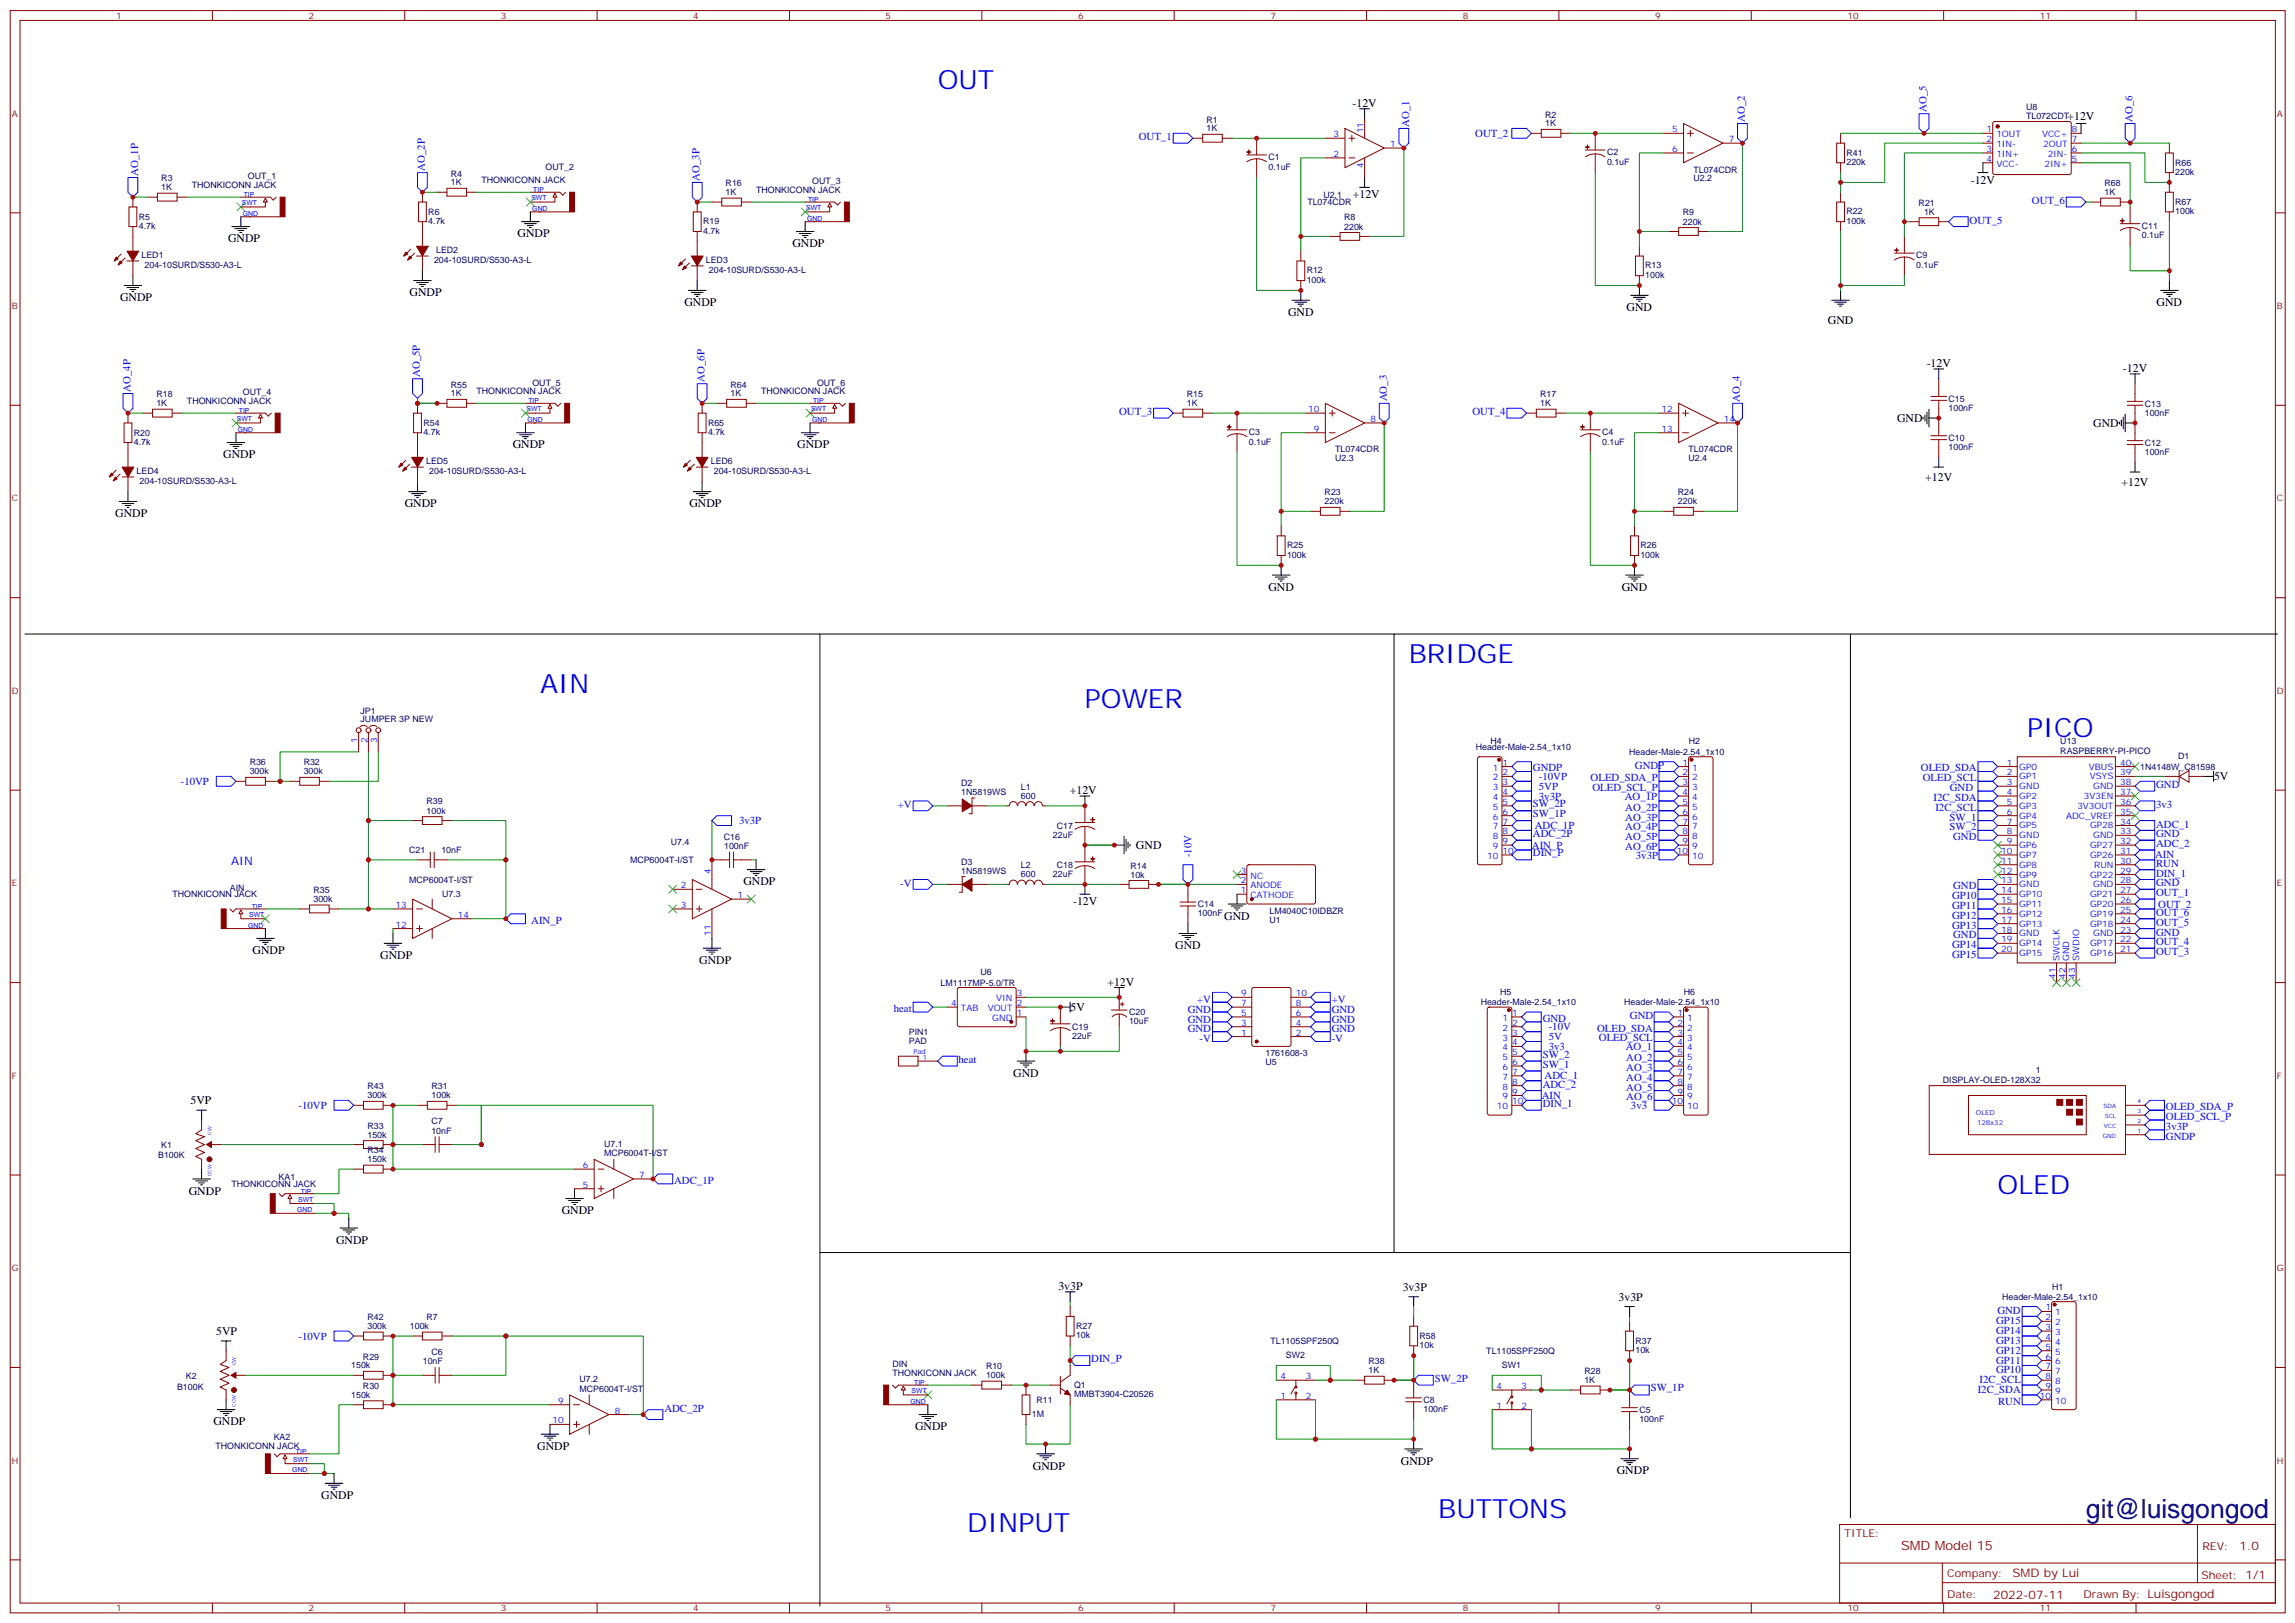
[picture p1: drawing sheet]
<svg xmlns="http://www.w3.org/2000/svg" width="825mm" height="583mm" viewBox="0 0 825 583" stroke-linecap="round" stroke-linejoin="round" font-family="sans-serif">
<defs><g id="words">
<g font-size="9.5" fill="#00f">
<text x="337" y="32">OUT</text>
<text x="506.4" y="238.4">BRIDGE</text>
<text x="194.2" y="249">AIN</text>
<text x="390" y="254.3">POWER</text>
<text x="728.6" y="264.9">PICO</text>
<text x="718" y="428.9">OLED</text>
<text x="517" y="545.3">BUTTONS</text>
<text x="347.6" y="550.6">DINPUT</text>
</g>
<text font-size="9.5" fill="#000080" x="749.8" y="545.3">git@luisgongod</text>
<text font-size="4.6" fill="#800" x="683.3" y="556.8">SMD Model 15</text>
<g font-size="4.2">
<text x="486.2" y="38.3">-12V</text>
<text x="743.2" y="43.3">+12V</text>
<text x="708.4" y="66">-12V</text>
<text x="486.3" y="71.2">+12V</text>
<text x="82" y="87.1">GNDP</text>
<text x="186.1" y="85.3">GNDP</text>
<text x="284.8" y="88.8">GNDP</text>
<text x="147.2" y="106.5">GNDP</text>
<text x="43.2" y="108.2">GNDP</text>
<text x="246" y="110">GNDP</text>
<text x="463" y="113.5">GND</text>
<text x="584.7" y="111.8">GND</text>
<text x="775.2" y="110">GND</text>
<text x="657" y="116.3">GND</text>
<text x="692.6" y="131.8">-12V</text>
<text x="763.1" y="133.6">-12V</text>
<text x="681.9" y="151.6">GND</text>
<text x="752.4" y="153.4">GND</text>
<text x="184.3" y="161.1">GNDP</text>
<text x="286.6" y="161.1">GNDP</text>
<text x="80.2" y="164.7">GNDP</text>
<text x="692" y="172.8">+12V</text>
<text x="762.6" y="174.6">+12V</text>
<text x="41.4" y="185.8">GNDP</text>
<text x="145.5" y="182.3">GNDP</text>
<text x="247.8" y="182.3">GNDP</text>
<text x="455.9" y="212.3">GND</text>
<text x="582.9" y="212.3">GND</text>
<text x="795.8" y="280.4">5V</text>
<text x="384.5" y="285.3">+12V</text>
<text x="408.3" y="305.1">GND</text>
<text x="267.2" y="318.1">GNDP</text>
<text x="385.7" y="325.2">-12V</text>
<text x="440.1" y="330.5">GND</text>
<text x="422.4" y="341.1">GND</text>
<text x="90.8" y="342.8">GNDP</text>
<text x="136.7" y="344.6">GNDP</text>
<text x="251.3" y="346.4">GNDP</text>
<text x="398.1" y="354.1">+12V</text>
<text x="384.8" y="363.3">5V</text>
<text x="364.2" y="386.9">GND</text>
<text x="68.5" y="396.8">5VP</text>
<text x="67.9" y="429.3">GNDP</text>
<text x="201.9" y="436.3">GNDP</text>
<text x="120.8" y="446.9">GNDP</text>
<text x="380.4" y="463.5">3v3P</text>
<text x="504.2" y="463.8">3v3P</text>
<text x="581.8" y="467.4">3v3P</text>
<text x="77.7" y="479.7">5VP</text>
<text x="76.7" y="512.2">GNDP</text>
<text x="328.9" y="513.9">GNDP</text>
<text x="193.1" y="521">GNDP</text>
<text x="503.6" y="526.3">GNDP</text>
<text x="371.3" y="528">GNDP</text>
<text x="581.2" y="529.8">GNDP</text>
<text x="115.5" y="538.6">GNDP</text>
</g>
<text font-size="4.2" fill="#00f" x="83" y="310.7">AIN</text>
<g font-size="4.2" fill="#800">
<text x="805" y="557.1">1.0</text>
<text x="723.4" y="566.6">SMD by Lui</text>
<text x="716.5" y="574.4">2022-07-11</text>
</g>
<g font-size="3.9" fill="#00f">
<text x="692.5" y="40.2" transform="rotate(-90 692.5 40.2)">AO_5</text>
<text x="506.5" y="45.5" transform="rotate(-90 506.5 45.5)">AO_1</text>
<text x="627.2" y="43.7" transform="rotate(-90 627.2 43.7)">AO_2</text>
<text x="766.5" y="43.7" transform="rotate(-90 766.5 43.7)">AO_6</text>
<text x="409.3" y="50.5">OUT_1</text>
<text x="530.3" y="49.2">OUT_2</text>
<text x="49.6" y="63.1" transform="rotate(-90 49.6 63.1)">AO_1P</text>
<text x="152.7" y="61.4" transform="rotate(-90 152.7 61.4)">AO_2P</text>
<text x="251.5" y="64.9" transform="rotate(-90 251.5 64.9)">AO_3P</text>
<text x="730.4" y="73.4">OUT_6</text>
<text x="708" y="80.4">OUT_5</text>
<text x="151" y="135.4" transform="rotate(-90 151 135.4)">AO_5P</text>
<text x="253.3" y="137.2" transform="rotate(-90 253.3 137.2)">AO_6P</text>
<text x="46.9" y="140.7" transform="rotate(-90 46.9 140.7)">AO_4P</text>
<text x="402.3" y="149.2">OUT_3</text>
<text x="498.4" y="144.3" transform="rotate(-90 498.4 144.3)">AO_3</text>
<text x="529.3" y="149.2">OUT_4</text>
<text x="625.4" y="144.3" transform="rotate(-90 625.4 144.3)">AO_4</text>
<text x="65" y="282">-10VP</text>
<text x="551" y="277.2">GNDP</text>
<text x="553.1" y="280.2">-10VP</text>
<text x="571.7" y="280.7">OLED_SDA_P</text>
<text x="587.7" y="276.2">GNDP</text>
<text x="690.5" y="277.2">OLED_SDA</text>
<text x="691.1" y="280.7">OLED_SCL</text>
<text x="553.1" y="283.8">5VP</text>
<text x="553.1" y="287.3">3v3P</text>
<text x="572.4" y="284.3">OLED_SCL_P</text>
<text x="584" y="287.3">AO_1P</text>
<text x="695" y="287.8">I2C_SDA</text>
<text x="700.8" y="284.3">GND</text>
<text x="775" y="283.3">GND</text>
<text x="322.7" y="290.4">+V</text>
<text x="551" y="293.6">SW_1P</text>
<text x="551" y="290.1">SW_2P</text>
<text x="584.2" y="291.3">AO_2P</text>
<text x="695.7" y="291.3">I2C_SCL</text>
<text x="775" y="290.4">3v3</text>
<text x="265.6" y="296.1">3v3P</text>
<text x="551.7" y="297.9">ADC_1P</text>
<text x="584.2" y="298.4">AO_4P</text>
<text x="584.2" y="294.9">AO_3P</text>
<text x="700.8" y="298.4">SW_2</text>
<text x="700.8" y="294.9">SW_1</text>
<text x="775" y="297.4">ADC_1</text>
<text x="550.6" y="304.9">AIN_P</text>
<text x="551" y="300.9">ADC_2P</text>
<text x="584.2" y="305.4">AO_6P</text>
<text x="584.2" y="301.9">AO_5P</text>
<text x="702.1" y="301.9">GND</text>
<text x="775" y="304.5">ADC_2</text>
<text x="775" y="300.9">GND</text>
<text x="428.3" y="308.1" transform="rotate(-90 428.3 308.1)">-10V</text>
<text x="551" y="307.7">DIN_P</text>
<text x="588" y="308.6">3v3P</text>
<text x="774.7" y="308.5">AIN</text>
<text x="775" y="311.5">RUN</text>
<text x="775" y="315">DIN_1</text>
<text x="323.6" y="318.6">-V</text>
<text x="701.7" y="323.1">GP10</text>
<text x="702.1" y="319.5">GND</text>
<text x="775" y="322.1">OUT_1</text>
<text x="775" y="318.5">GND</text>
<text x="701.7" y="326.6">GP11</text>
<text x="775" y="329.1">OUT_6</text>
<text x="775.8" y="326.1">OUT_2</text>
<text x="190.9" y="332">AIN_P</text>
<text x="701.7" y="333.7">GP13</text>
<text x="701.7" y="330.1">GP12</text>
<text x="775" y="332.7">OUT_5</text>
<text x="701.7" y="340.7">GP14</text>
<text x="702.1" y="337.2">GND</text>
<text x="775" y="339.7">OUT_4</text>
<text x="775" y="336.2">GND</text>
<text x="701.7" y="344.2">GP15</text>
<text x="775" y="343.3">OUT_3</text>
<text x="321.3" y="363.6">heat</text>
<text x="426.9" y="363.9">GND</text>
<text x="430.3" y="360.4">+V</text>
<text x="478.7" y="360.4">+V</text>
<text x="478.7" y="363.9">GND</text>
<text x="426.9" y="367.4">GND</text>
<text x="426.9" y="370.9">GND</text>
<text x="478.7" y="370.9">GND</text>
<text x="478.7" y="367.4">GND</text>
<text x="554.5" y="367.2">GND</text>
<text x="556.7" y="370.2">-10V</text>
<text x="574.1" y="370.7">OLED_SDA</text>
<text x="585.9" y="366.2">GND</text>
<text x="431.2" y="374.5">-V</text>
<text x="478.7" y="374.5">-V</text>
<text x="556.7" y="377.2">3v3</text>
<text x="556.7" y="373.7">5V</text>
<text x="574.7" y="374.2">OLED_SCL</text>
<text x="584.4" y="377.3">AO_1</text>
<text x="344.6" y="382.1">heat</text>
<text x="554.5" y="380">SW_2</text>
<text x="554.5" y="383.6">SW_1</text>
<text x="584.6" y="381.3">AO_2</text>
<text x="555.2" y="387.9">ADC_1</text>
<text x="584.6" y="384.8">AO_3</text>
<text x="584.6" y="388.3">AO_4</text>
<text x="554.2" y="394.9">AIN</text>
<text x="554.5" y="390.9">ADC_2</text>
<text x="584.6" y="391.9">AO_5</text>
<text x="584.6" y="395.4">AO_6</text>
<text x="107.3" y="398.4">-10VP</text>
<text x="554.5" y="397.7">DIN_1</text>
<text x="586.3" y="398.5">3v3</text>
<text x="778.5" y="398.9">OLED_SDA_P</text>
<text x="778.5" y="402.4">OLED_SCL_P</text>
<text x="778.5" y="406">3v3P</text>
<text x="778.5" y="409.5">GNDP</text>
<text x="242.3" y="425.4">ADC_1P</text>
<text x="718" y="472.3">GND</text>
<text x="717.5" y="479.4">GP14</text>
<text x="717.5" y="475.8">GP15</text>
<text x="107.3" y="481.3">-10VP</text>
<text x="717.5" y="482.9">GP13</text>
<text x="392.3" y="489.4">DIN_P</text>
<text x="717.5" y="489.9">GP11</text>
<text x="717.5" y="486.4">GP12</text>
<text x="515.7" y="496.5">SW_2P</text>
<text x="711.5" y="497">I2C_SCL</text>
<text x="717.5" y="493.5">GP10</text>
<text x="593.3" y="500">SW_1P</text>
<text x="710.9" y="500.5">I2C_SDA</text>
<text x="238.8" y="507.5">ADC_2P</text>
<text x="718.2" y="505">RUN</text>
</g>
<g font-size="3.9" fill="#800">
<text x="663" y="552.4">TITLE:</text>
<text x="791.6" y="557.1">REV:</text>
<text x="699.9" y="566.6">Company:</text>
<text x="791.3" y="567.2">Sheet: 1/1</text>
<text x="699.9" y="574.3">Date:</text>
<text x="749" y="574.3">Drawn By: Luisgongod</text>
</g>
<g font-size="3.2" fill="#800">
<text x="41.8" y="6.8">1</text>
<text x="110.9" y="6.8">2</text>
<text x="180.1" y="6.8">3</text>
<text x="249.2" y="6.8">4</text>
<text x="318.3" y="6.8">5</text>
<text x="387.5" y="6.8">6</text>
<text x="456.6" y="6.8">7</text>
<text x="525.8" y="6.8">8</text>
<text x="594.9" y="6.8">9</text>
<text x="664.1" y="6.8">10</text>
<text x="733.2" y="6.8">11</text>
<text x="4.2" y="41.9">A</text>
<text x="818.4" y="41.9">A</text>
<text x="4.2" y="111.1">B</text>
<text x="818.4" y="111.1">B</text>
<text x="4.2" y="180.2">C</text>
<text x="818.4" y="180.2">C</text>
<text x="4.2" y="249.3">D</text>
<text x="818.4" y="249.3">D</text>
<text x="4.2" y="318.5">E</text>
<text x="818.4" y="318.5">E</text>
<text x="4.2" y="387.6">F</text>
<text x="818.4" y="387.6">F</text>
<text x="4.2" y="456.8">G</text>
<text x="818.4" y="456.8">G</text>
<text x="4.2" y="525.9">H</text>
<text x="818.4" y="525.9">H</text>
<text x="41.8" y="579">1</text>
<text x="110.9" y="579">2</text>
<text x="180.1" y="579">3</text>
<text x="249.2" y="579">4</text>
<text x="318.3" y="579">5</text>
<text x="387.5" y="579">6</text>
<text x="456.6" y="579">7</text>
<text x="525.8" y="579">8</text>
<text x="594.9" y="579">9</text>
<text x="664.1" y="579">10</text>
<text x="733.2" y="579">11</text>
</g>
<g font-size="3.2" fill="#000080">
<text x="728.3" y="39.4">U8</text>
<text x="433.7" y="47.2">1K</text>
<text x="433.7" y="44">R1</text>
<text x="555.4" y="45.4">1K</text>
<text x="555.4" y="42.3">R2</text>
<text x="728.3" y="42.6">TL072CDT</text>
<text x="455.9" y="57.5">C1</text>
<text x="577.6" y="59.2">0.1uF</text>
<text x="577.6" y="55.8">C2</text>
<text x="663.7" y="59.3">220k</text>
<text x="663.7" y="56.1">R41</text>
<text x="781.9" y="59.6">R66</text>
<text x="58" y="65.2">R3</text>
<text x="89.1" y="64.5">OUT_1</text>
<text x="162.1" y="63.4">R4</text>
<text x="173" y="65.9">THONKICONN JACK</text>
<text x="196.1" y="61.3">OUT_2</text>
<text x="455.9" y="61">0.1uF</text>
<text x="608.7" y="62">TL074CDR</text>
<text x="608.7" y="65.2">U2.2</text>
<text x="781.9" y="62.8">220k</text>
<text x="58" y="68.4">1K</text>
<text x="69" y="67.7">THONKICONN JACK</text>
<text x="162" y="66.6">1K</text>
<text x="260.8" y="70.1">1K</text>
<text x="260.8" y="67">R16</text>
<text x="271.8" y="69.4">THONKICONN JACK</text>
<text x="291.9" y="66.3">OUT_3</text>
<text x="475.7" y="71.2">U2.1</text>
<text x="756.5" y="70.1">1K</text>
<text x="756.5" y="67">R68</text>
<text x="154" y="77.1">R6</text>
<text x="469.9" y="73.7">TL074CDR</text>
<text x="604.9" y="77.3">R9</text>
<text x="663.7" y="77.1">R22</text>
<text x="689.7" y="74">R21</text>
<text x="691.6" y="77.2">1K</text>
<text x="781.9" y="77">100k</text>
<text x="781.9" y="73.5">R67</text>
<text x="49.9" y="82.3">4.7k</text>
<text x="49.9" y="78.9">R5</text>
<text x="154" y="80.5">4.7k</text>
<text x="252.7" y="80.7">R19</text>
<text x="483.2" y="82.5">220k</text>
<text x="483.2" y="79.1">R8</text>
<text x="604.9" y="80.7">220k</text>
<text x="663.7" y="80.5">100k</text>
<text x="769.9" y="82.2">C11</text>
<text x="252.7" y="84">4.7k</text>
<text x="769.9" y="85.7">0.1uF</text>
<text x="50.9" y="92.8">LED1</text>
<text x="156" y="94.5">204-10SURD/S530-A3-L</text>
<text x="156.8" y="91.1">LED2</text>
<text x="253.7" y="94.6">LED3</text>
<text x="688.8" y="92.8">C9</text>
<text x="52" y="96.3">204-10SURD/S530-A3-L</text>
<text x="254.8" y="98">204-10SURD/S530-A3-L</text>
<text x="469.7" y="101.6">100k</text>
<text x="469.7" y="98.2">R12</text>
<text x="591.4" y="99.9">100k</text>
<text x="591.4" y="96.5">R13</text>
<text x="688.8" y="96.3">0.1uF</text>
<text x="56.2" y="142.8">R18</text>
<text x="87.3" y="142.1">OUT_4</text>
<text x="162" y="142.5">1K</text>
<text x="162.1" y="139.3">R55</text>
<text x="171.3" y="141.7">THONKICONN JACK</text>
<text x="191.4" y="138.6">OUT_5</text>
<text x="262.6" y="142.5">1K</text>
<text x="262.6" y="139.3">R64</text>
<text x="273.6" y="141.7">THONKICONN JACK</text>
<text x="293.7" y="138.6">OUT_6</text>
<text x="426.6" y="142.8">R15</text>
<text x="553.6" y="142.8">R17</text>
<text x="56.2" y="146">1K</text>
<text x="67.2" y="145.3">THONKICONN JACK</text>
<text x="426.6" y="146">1K</text>
<text x="553.6" y="146">1K</text>
<text x="700.4" y="147.6">100nF</text>
<text x="700.4" y="144.3">C15</text>
<text x="771" y="149.3">100nF</text>
<text x="771" y="146.1">C13</text>
<text x="152.2" y="153">R54</text>
<text x="254.5" y="153">R65</text>
<text x="48.1" y="159.9">4.7k</text>
<text x="48.1" y="156.5">R20</text>
<text x="152.2" y="156.3">4.7k</text>
<text x="254.5" y="156.3">4.7k</text>
<text x="448.9" y="159.8">0.1uF</text>
<text x="448.9" y="156.3">C3</text>
<text x="575.9" y="159.8">0.1uF</text>
<text x="575.9" y="156.3">C4</text>
<text x="700.4" y="161.7">100nF</text>
<text x="700.4" y="158.4">C10</text>
<text x="771" y="160.2">C12</text>
<text x="153.2" y="166.9">LED5</text>
<text x="255.5" y="166.9">LED6</text>
<text x="479.9" y="162.6">TL074CDR</text>
<text x="479.9" y="165.7">U2.3</text>
<text x="606.9" y="162.6">TL074CDR</text>
<text x="606.9" y="165.7">U2.4</text>
<text x="771" y="163.4">100nF</text>
<text x="49.1" y="170.4">LED4</text>
<text x="50.2" y="173.9">204-10SURD/S530-A3-L</text>
<text x="154.3" y="170.4">204-10SURD/S530-A3-L</text>
<text x="256.6" y="170.4">204-10SURD/S530-A3-L</text>
<text x="476.1" y="177.8">R23</text>
<text x="603.1" y="177.8">R24</text>
<text x="476.1" y="181.3">220k</text>
<text x="603.1" y="181.3">220k</text>
<text x="462.6" y="197">R25</text>
<text x="589.6" y="197">R26</text>
<text x="462.6" y="200.4">100k</text>
<text x="589.6" y="200.4">100k</text>
<text x="129.6" y="256.4">JP1</text>
<text x="129.6" y="259.6">JUMPER 3P NEW</text>
<text x="530.5" y="269.5">Header-Male-2.54_1x10</text>
<text x="535.7" y="267.4">H4</text>
<text x="607" y="267.4">H2</text>
<text x="740.6" y="267.4">U13</text>
<text x="89.8" y="275">R36</text>
<text x="109.2" y="275">R32</text>
<text x="585.6" y="271.3">Header-Male-2.54_1x10</text>
<text x="740.6" y="270.9">RASPBERRY-PI-PICO</text>
<text x="783" y="272.6">D1</text>
<text x="89.8" y="278.3">300k</text>
<text x="109.2" y="278.3">300k</text>
<text x="769.3" y="276.6">1N4148W_C81598</text>
<text x="345.5" y="285.7">1N5819WS</text>
<text x="345.5" y="282.5">D2</text>
<text x="367" y="287">600</text>
<text x="367" y="283.8">L1</text>
<text x="153.3" y="292.4">100k</text>
<text x="153.3" y="289">R39</text>
<text x="379.9" y="297.8">C17</text>
<text x="241.1" y="303.8">U7.4</text>
<text x="260.2" y="301.9">C16</text>
<text x="260.3" y="305.1">100nF</text>
<text x="378.5" y="301">22uF</text>
<text x="147.1" y="306.6">C21</text>
<text x="158.7" y="306.6">10nF</text>
<text x="226.5" y="310.1">MCP6004T-I/ST</text>
<text x="345.5" y="310.7">D3</text>
<text x="379.9" y="311.9">C18</text>
<text x="147.1" y="317.2">MCP6004T-I/ST</text>
<text x="345.5" y="313.9">1N5819WS</text>
<text x="367" y="315.2">600</text>
<text x="367" y="312">L2</text>
<text x="378.5" y="315.1">22uF</text>
<text x="406.3" y="315.3">10k</text>
<text x="406.3" y="312.1">R14</text>
<text x="62" y="322.5">THONKICONN JACK</text>
<text x="82.7" y="320.3">AIN</text>
<text x="112.7" y="320.9">R35</text>
<text x="158.9" y="322.5">U7.3</text>
<text x="112.7" y="324.1">300k</text>
<text x="430.5" y="329.2">100nF</text>
<text x="430.5" y="326">C14</text>
<text x="456.3" y="328.4">LM4040C10IDBZR</text>
<text x="456.3" y="331.6">U1</text>
<text x="352.4" y="350.5">U6</text>
<text x="338.1" y="354.2">LM1117MP-5.0/TR</text>
<text x="539.2" y="357.3">H5</text>
<text x="605.3" y="357.3">H6</text>
<text x="405.8" y="364.6">C20</text>
<text x="532.2" y="361.2">Header-Male-2.54_1x10</text>
<text x="583.8" y="361.3">Header-Male-2.54_1x10</text>
<text x="326.7" y="372">PIN1</text>
<text x="385.4" y="370.1">C19</text>
<text x="405.8" y="368">10uF</text>
<text x="326.7" y="375.1">PAD</text>
<text x="385.4" y="373.3">22uF</text>
<text x="454.9" y="379.5">1761608-3</text>
<text x="454.9" y="382.7">U5</text>
<text x="698.4" y="389">DISPLAY-OLED-128X32</text>
<text x="731.7" y="385.6">1</text>
<text x="132.1" y="394.7">300k</text>
<text x="132.1" y="391.5">R43</text>
<text x="155.1" y="394.7">100k</text>
<text x="155.1" y="391.3">R31</text>
<text x="132.1" y="405.6">R33</text>
<text x="155.1" y="407.4">10nF</text>
<text x="155.1" y="404">C7</text>
<text x="58" y="412.4">K1</text>
<text x="132.1" y="408.8">150k</text>
<text x="217.1" y="412">U7.1</text>
<text x="56.9" y="416">B100K</text>
<text x="132.1" y="417.6">150k</text>
<text x="132.1" y="414.4">R34</text>
<text x="217.1" y="415.4">MCP6004T-I/ST</text>
<text x="100.1" y="424">KA1</text>
<text x="83.2" y="426.5">THONKICONN JACK</text>
<text x="719.7" y="467.1">Header-Male-2.54_1x10</text>
<text x="737.6" y="463.5">H1</text>
<text x="132.1" y="477.6">300k</text>
<text x="132.1" y="474.4">R42</text>
<text x="147.3" y="477.6">100k</text>
<text x="153.3" y="474.2">R7</text>
<text x="386.8" y="477.7">R27</text>
<text x="386.8" y="480.9">10k</text>
<text x="456.6" y="483">TL1105SPF250Q</text>
<text x="510.3" y="484.4">10k</text>
<text x="510.3" y="481.2">R58</text>
<text x="587.9" y="483">R37</text>
<text x="126.2" y="491.7">150k</text>
<text x="130.5" y="488.5">R29</text>
<text x="152" y="490.3">10nF</text>
<text x="155.1" y="486.9">C6</text>
<text x="320.8" y="491.3">DIN</text>
<text x="354.4" y="491.8">R10</text>
<text x="462.2" y="487.9">SW2</text>
<text x="491.9" y="490.3">R38</text>
<text x="534.3" y="486.5">TL1105SPF250Q</text>
<text x="539.8" y="491.4">SW1</text>
<text x="587.9" y="486.2">10k</text>
<text x="66.8" y="495.3">K2</text>
<text x="208.3" y="496.7">U7.2</text>
<text x="320.8" y="494.5">THONKICONN JACK</text>
<text x="354.4" y="495.2">100k</text>
<text x="491.9" y="493.5">1K</text>
<text x="569.5" y="497">1K</text>
<text x="569.5" y="493.8">R28</text>
<text x="63.6" y="499.5">B100K</text>
<text x="126.2" y="502.3">150k</text>
<text x="130.5" y="499.1">R30</text>
<text x="208.3" y="500.1">MCP6004T-I/ST</text>
<text x="386.1" y="502">MMBT3904-C20526</text>
<text x="386.1" y="498.7">Q1</text>
<text x="370.9" y="509.1">1M</text>
<text x="372.6" y="504.1">R11</text>
<text x="511.7" y="507.4">100nF</text>
<text x="511.7" y="504.1">C8</text>
<text x="589.3" y="507.7">C5</text>
<text x="589.3" y="510.9">100nF</text>
<text x="77.4" y="520.6">THONKICONN JACK</text>
<text x="98.4" y="517.5">KA2</text>
</g>
<g font-size="3.2" fill="#00f">
<text x="490.1" y="47.9" transform="rotate(-90 490.1 47.9)">11</text>
<text x="601" y="47.6">5</text>
<text x="714.1" y="47.6">1</text>
<text x="744.7" y="47.6">8</text>
<text x="479.3" y="49.3">3</text>
<text x="499.7" y="52.8">1</text>
<text x="621.4" y="51.1">7</text>
<text x="714.1" y="51.1">2</text>
<text x="717.6" y="49.3">1OUT</text>
<text x="717.6" y="52.8">1IN-</text>
<text x="734" y="49.3">VCC+</text>
<text x="734.4" y="52.8">2OUT</text>
<text x="744.7" y="51.1">7</text>
<text x="479.3" y="56.4">2</text>
<text x="601" y="54.6">6</text>
<text x="714.1" y="54.6">3</text>
<text x="714.1" y="58.1">4</text>
<text x="717.6" y="56.4">1IN+</text>
<text x="717.6" y="59.9">VCC-</text>
<text x="734.9" y="59.9">2IN+</text>
<text x="736" y="56.4">2IN-</text>
<text x="744.7" y="58.1">5</text>
<text x="744.7" y="54.6">6</text>
<text x="490.1" y="60.5" transform="rotate(-90 490.1 60.5)">4</text>
<text x="470.2" y="148.1">10</text>
<text x="597.2" y="148.1">12</text>
<text x="472.3" y="155.2">9</text>
<text x="492.6" y="151.6">8</text>
<text x="597.2" y="155.2">13</text>
<text x="619.6" y="151.6">14</text>
<text x="128.6" y="266.9" transform="rotate(-90 128.6 266.9)">1</text>
<text x="132.1" y="266.9" transform="rotate(-90 132.1 266.9)">2</text>
<text x="135.6" y="266.9" transform="rotate(-90 135.6 266.9)">3</text>
<text x="540.1" y="275.1">1</text>
<text x="604.7" y="275.1">1</text>
<text x="721.3" y="275.1">1</text>
<text x="762.1" y="275.1">40</text>
<text x="536.6" y="276.9">1</text>
<text x="536.6" y="280.4">2</text>
<text x="540.1" y="278.6">2</text>
<text x="604.7" y="278.6">2</text>
<text x="608.2" y="276.9">1</text>
<text x="608.2" y="280.4">2</text>
<text x="721.3" y="278.6">2</text>
<text x="725.8" y="276.5">GP0</text>
<text x="725.8" y="280">GP1</text>
<text x="750.8" y="276.5">VBUS</text>
<text x="751.2" y="280">VSYS</text>
<text x="762.1" y="278.6">39</text>
<text x="536.6" y="283.9">3</text>
<text x="536.6" y="287.4">4</text>
<text x="540.1" y="282.2">3</text>
<text x="540.1" y="285.7">4</text>
<text x="604.7" y="282.2">3</text>
<text x="604.7" y="285.7">4</text>
<text x="608.2" y="283.9">3</text>
<text x="608.2" y="287.4">4</text>
<text x="721.3" y="282.2">3</text>
<text x="721.3" y="285.7">4</text>
<text x="725.8" y="283.6">GND</text>
<text x="725.8" y="287.1">GP2</text>
<text x="749.1" y="287.1">3V3EN</text>
<text x="752.4" y="283.6">GND</text>
<text x="762.1" y="285.7">37</text>
<text x="762.1" y="282.2">38</text>
<text x="536.6" y="291">5</text>
<text x="540.1" y="289.2">5</text>
<text x="540.1" y="292.7">6</text>
<text x="604.7" y="289.2">5</text>
<text x="604.7" y="292.7">6</text>
<text x="608.2" y="291">5</text>
<text x="721.3" y="289.2">5</text>
<text x="721.3" y="292.7">6</text>
<text x="725.8" y="290.6">GP3</text>
<text x="746.7" y="290.6">3V3OUT</text>
<text x="762.1" y="292.7">35</text>
<text x="762.1" y="289.2">36</text>
<text x="536.6" y="294.5">6</text>
<text x="536.6" y="298">7</text>
<text x="540.1" y="296.3">7</text>
<text x="540.1" y="299.8">8</text>
<text x="604.7" y="296.3">7</text>
<text x="604.7" y="299.8">8</text>
<text x="608.2" y="294.5">6</text>
<text x="608.2" y="298">7</text>
<text x="721.3" y="296.3">7</text>
<text x="721.3" y="299.8">8</text>
<text x="725.8" y="294.1">GP4</text>
<text x="725.8" y="297.7">GP5</text>
<text x="742.6" y="294.1">ADC_VREF</text>
<text x="751.3" y="297.7">GP28</text>
<text x="762.1" y="299.8">33</text>
<text x="762.1" y="296.3">34</text>
<text x="536.6" y="301.6">8</text>
<text x="536.6" y="305.1">9</text>
<text x="540.1" y="303.3">9</text>
<text x="604.7" y="303.3">9</text>
<text x="608.2" y="301.6">8</text>
<text x="608.2" y="305.1">9</text>
<text x="721.3" y="303.3">9</text>
<text x="725.8" y="301.2">GND</text>
<text x="725.8" y="304.7">GP6</text>
<text x="751.3" y="304.7">GP27</text>
<text x="752.4" y="301.2">GND</text>
<text x="762.1" y="303.3">32</text>
<text x="534.6" y="308.6">10</text>
<text x="540.1" y="306.8">10</text>
<text x="602.7" y="306.8">10</text>
<text x="608.2" y="308.6">10</text>
<text x="719.3" y="306.8">10</text>
<text x="719.3" y="310.4">11</text>
<text x="725.8" y="308.3">GP7</text>
<text x="725.8" y="311.8">GP8</text>
<text x="751.3" y="308.3">GP26</text>
<text x="752.8" y="311.8">RUN</text>
<text x="762.1" y="310.4">30</text>
<text x="762.1" y="306.8">31</text>
<text x="255.6" y="313.9" transform="rotate(-90 255.6 313.9)">4</text>
<text x="446" y="317.4">2</text>
<text x="446" y="313.9">3</text>
<text x="449.5" y="315.7">NC</text>
<text x="719.3" y="313.9">12</text>
<text x="719.3" y="317.4">13</text>
<text x="725.8" y="315.3">GP9</text>
<text x="751.3" y="315.3">GP22</text>
<text x="762.1" y="317.4">28</text>
<text x="762.1" y="313.9">29</text>
<text x="244.7" y="319.2">2</text>
<text x="265.1" y="322.7">1</text>
<text x="446" y="321">1</text>
<text x="449.5" y="322.7">CATHODE</text>
<text x="449.5" y="319.2">ANODE</text>
<text x="719.3" y="321">14</text>
<text x="725.8" y="318.8">GND</text>
<text x="725.8" y="322.4">GP10</text>
<text x="751.3" y="322.4">GP21</text>
<text x="752.4" y="318.8">GND</text>
<text x="762.1" y="321">27</text>
<text x="142.2" y="326.2">13</text>
<text x="164.5" y="329.8">14</text>
<text x="244.7" y="326.2">3</text>
<text x="719.3" y="324.5">15</text>
<text x="719.3" y="328">16</text>
<text x="725.8" y="325.9">GP11</text>
<text x="725.8" y="329.4">GP12</text>
<text x="751.3" y="329.4">GP19</text>
<text x="751.3" y="325.9">GP20</text>
<text x="762.1" y="328">25</text>
<text x="762.1" y="324.5">26</text>
<text x="142.2" y="333.3">12</text>
<text x="719.3" y="331.5">17</text>
<text x="719.3" y="335.1">18</text>
<text x="725.8" y="333">GP13</text>
<text x="751.3" y="333">GP18</text>
<text x="762.1" y="335.1">23</text>
<text x="762.1" y="331.5">24</text>
<text x="255.6" y="336.3" transform="rotate(-90 255.6 336.3)">11</text>
<text x="719.3" y="338.6">19</text>
<text x="725.8" y="336.5">GND</text>
<text x="725.8" y="340">GP14</text>
<text x="751.3" y="340">GP17</text>
<text x="752.4" y="336.5">GND</text>
<text x="762.1" y="338.6">22</text>
<text x="719.3" y="342.1">20</text>
<text x="725.8" y="343.5">GP15</text>
<text x="740.3" y="345.3" transform="rotate(-90 740.3 345.3)">SWCLK</text>
<text x="743.8" y="345.3" transform="rotate(-90 743.8 345.3)">GND</text>
<text x="747.3" y="345.3" transform="rotate(-90 747.3 345.3)">SWDIO</text>
<text x="751.3" y="343.5">GP16</text>
<text x="762.1" y="342.1">21</text>
<text x="738.9" y="351.8" transform="rotate(-90 738.9 351.8)">41</text>
<text x="742.4" y="351.8" transform="rotate(-90 742.4 351.8)">42</text>
<text x="745.9" y="351.8" transform="rotate(-90 745.9 351.8)">43</text>
<text x="358.1" y="359.8">VIN</text>
<text x="365.4" y="358">3</text>
<text x="446.2" y="358">9</text>
<text x="465.8" y="358">10</text>
<text x="341.9" y="361.5">4</text>
<text x="345.4" y="363.3">TAB</text>
<text x="355" y="363.3">VOUT</text>
<text x="365.4" y="365.1">1</text>
<text x="365.4" y="361.5">2</text>
<text x="446.2" y="365.1">5</text>
<text x="446.2" y="361.5">7</text>
<text x="465.8" y="365.1">6</text>
<text x="465.8" y="361.5">8</text>
<text x="543.6" y="365.1">1</text>
<text x="603" y="365.1">1</text>
<text x="356.7" y="366.8">GND</text>
<text x="446.2" y="368.6">3</text>
<text x="465.8" y="368.6">4</text>
<text x="540.1" y="366.8">1</text>
<text x="540.1" y="370.3">2</text>
<text x="543.6" y="368.6">2</text>
<text x="603" y="368.6">2</text>
<text x="606.5" y="366.8">1</text>
<text x="606.5" y="370.3">2</text>
<text x="446.2" y="372.1">1</text>
<text x="465.8" y="372.1">2</text>
<text x="540.1" y="373.9">3</text>
<text x="540.1" y="377.4">4</text>
<text x="543.6" y="372.1">3</text>
<text x="543.6" y="375.6">4</text>
<text x="603" y="372.1">3</text>
<text x="603" y="375.6">4</text>
<text x="606.5" y="373.9">3</text>
<text x="606.5" y="377.4">4</text>
<text x="540.1" y="380.9">5</text>
<text x="543.6" y="379.2">5</text>
<text x="543.6" y="382.7">6</text>
<text x="603" y="379.2">5</text>
<text x="603" y="382.7">6</text>
<text x="606.5" y="380.9">5</text>
<text x="540.1" y="384.5">6</text>
<text x="540.1" y="388">7</text>
<text x="543.6" y="386.2">7</text>
<text x="543.6" y="389.7">8</text>
<text x="603" y="386.2">7</text>
<text x="603" y="389.7">8</text>
<text x="606.5" y="384.5">6</text>
<text x="606.5" y="388">7</text>
<text x="540.1" y="391.5">8</text>
<text x="540.1" y="395">9</text>
<text x="543.6" y="393.3">9</text>
<text x="603" y="393.3">9</text>
<text x="606.5" y="391.5">8</text>
<text x="606.5" y="395">9</text>
<text x="538.1" y="398.6">10</text>
<text x="543.6" y="396.8">10</text>
<text x="600.9" y="396.8">10</text>
<text x="606.5" y="398.6">10</text>
<text x="209.4" y="419.7">6</text>
<text x="229.8" y="423.3">7</text>
<text x="209.4" y="426.8">5</text>
<text x="735.3" y="470.9">1</text>
<text x="738.8" y="472.7">1</text>
<text x="735.3" y="474.4">2</text>
<text x="735.3" y="477.9">3</text>
<text x="738.8" y="476.2">2</text>
<text x="738.8" y="479.7">3</text>
<text x="735.3" y="481.5">4</text>
<text x="735.3" y="485">5</text>
<text x="738.8" y="483.2">4</text>
<text x="735.3" y="488.5">6</text>
<text x="738.8" y="486.8">5</text>
<text x="738.8" y="490.3">6</text>
<text x="460.3" y="495.6">4</text>
<text x="469.3" y="495.6">3</text>
<text x="735.3" y="492.1">7</text>
<text x="735.3" y="495.6">8</text>
<text x="738.8" y="493.8">7</text>
<text x="738.8" y="497.3">8</text>
<text x="460.3" y="502.6">1</text>
<text x="469.3" y="502.6">2</text>
<text x="537.9" y="499.1">4</text>
<text x="546.9" y="499.1">3</text>
<text x="733.2" y="502.6">10</text>
<text x="735.3" y="499.1">9</text>
<text x="738.8" y="500.9">9</text>
<text x="200.6" y="504.4">9</text>
<text x="221" y="507.9">8</text>
<text x="537.9" y="506.2">1</text>
<text x="546.9" y="506.2">2</text>
<text x="738.8" y="504.4">10</text>
<text x="198.6" y="511.5">10</text>
</g>
<g font-size="2.5" fill="#00f">
<text x="87.6" y="70.8">TIP</text>
<text x="191" y="71.9">SWT</text>
<text x="191.7" y="69.1">TIP</text>
<text x="86.9" y="73.7">SWT</text>
<text x="87.3" y="77.5">GND</text>
<text x="191.3" y="75.8">GND</text>
<text x="289.8" y="75.4">SWT</text>
<text x="290.5" y="72.6">TIP</text>
<text x="290.1" y="79.3">GND</text>
<text x="85.9" y="148.4">TIP</text>
<text x="189.2" y="147.7">SWT</text>
<text x="189.9" y="144.9">TIP</text>
<text x="291.5" y="147.7">SWT</text>
<text x="292.2" y="144.9">TIP</text>
<text x="85.2" y="151.3">SWT</text>
<text x="85.5" y="155.2">GND</text>
<text x="189.6" y="151.6">GND</text>
<text x="291.9" y="151.6">GND</text>
<text x="89.6" y="329.4">SWT</text>
<text x="90.5" y="326.6">TIP</text>
<text x="89.2" y="333.3">GND</text>
<text x="328.3" y="378.8">Pad</text>
<text x="331.8" y="380.9">1</text>
<text x="710.3" y="400.7">OLED</text>
<text x="710.7" y="404.2">128x32</text>
<text x="107.2" y="431.7">SWT</text>
<text x="108.1" y="428.9">TIP</text>
<text x="106.8" y="435.6">GND</text>
<text x="328.6" y="497.7">TIP</text>
<text x="327.7" y="500.5">SWT</text>
<text x="327.3" y="504.4">GND</text>
<text x="105.4" y="525.2">SWT</text>
<text x="106.4" y="522.4">TIP</text>
<text x="105.1" y="529.1">GND</text>
</g>
<g font-size="2.1" fill="#00f">
<text x="756.1" y="398.2">SDA</text>
<text x="756.6" y="401.7">SCL</text>
<text x="768.3" y="396.5">4</text>
<text x="768.3" y="400">3</text>
<text x="756.3" y="405.3">VCC</text>
<text x="768.3" y="407">1</text>
<text x="768.3" y="403.5">2</text>
<text x="755.8" y="408.8">GND</text>
</g>
<g font-size="1.8" fill="#00f">
<text x="76" y="407.7" transform="rotate(-90 76 407.7)">CW</text>
<text x="76" y="422.6" transform="rotate(-90 76 422.6)">CCW</text>
<text x="84.8" y="490.6" transform="rotate(-90 84.8 490.6)">CW</text>
<text x="84.8" y="505.5" transform="rotate(-90 84.8 505.5)">CCW</text>
</g>
</g></defs>
<g fill="none" stroke="#870000" stroke-width=".36">
<path d="M3.7 3.8h817.7v575.7h-817.7zM7.2 7.3h810.7v568.7h-810.7zM76.3 3.8v3.5M145.5 3.8v3.5M214.6 3.8v3.5M283.8 3.8v3.5M352.9 3.8v3.5M422.1 3.8v3.5M491.2 3.8v3.5M560.4 3.8v3.5M629.5 3.8v3.5M698.6 3.8v3.5"/>
<path d="M767.8 3.8v3.5M428.8 49.7h3.5M432.3 48.3h7v2.8h-7zM439.3 49.7h3.6M448.2 55.7h7M451.7 57.1l1.8 .2 1.7 .8M451.7 57.1l-1.9 .2-1.6 .8M451.7 49.7v6M451.7 57.1v6.7M476.4 56.7h7M476.4 49.7h7M483.4 46.1l14.2 7.1-14.2 7.1z"/>
<path d="M484.9 56.7h2.1M484.9 49.7h2.1M485.9 48.6v2.1M490.5 42.6v7.1M490.5 56.7v7.1M497.6 53.2h7M550.5 47.9h3.5M554 46.5h7.1v2.8h-7.1zM561.1 47.9h3.5M569.9 53.9h7M573.4 55.3l1.9 .3 1.6 .8M573.4 55.3l-1.8 .3-1.7 .8"/>
<path d="M573.4 47.9v6M573.4 55.3v6.7M598.1 55h7.1M598.1 47.9h7.1M605.2 44.4l14.1 7-14.1 7.1zM606.6 55h2.1M606.6 47.9h2.1M607.6 46.8v2.2M619.3 51.4h7M660.2 51.4h2.8v7.1h-2.8zM661.6 47.9v3.5M661.6 58.5v3.5"/>
<path d="M712.8 55h3.5M712.8 47.9h3.5M712.8 51.4h3.5M712.8 58.5h3.5M716.5 43.9l.5-.2h27.1l.4 .7-.1 17.9-.6 .4h-27.1l-.4-.7v-17.6zM744.5 55h3.5M744.5 47.9h3.5M744.5 51.4h3.5M744.5 58.5h3.5M778.4 55h2.8v7h-2.8zM779.8 51.4v3.6M3.7 76.5h3.5"/>
<path d="M46.4 74.4h2.8v7h-2.8zM47.8 70.8v3.6M53.1 70.8h3.5M56.6 69.4h7v2.8h-7zM63.6 70.8h3.6M86.6 77.9h14.1M86.6 70.8h10.6l1 1.1 1.1-1.1M95.4 71.2l.7 1.4h-1.4zM95.4 72.6v1.8h-8.8M150.4 72.6h2.8v7.1h-2.8zM151.8 69.1v3.5M151.8 79.7v8.8"/>
<path d="M157.1 69.1h3.6M160.7 67.7h7v2.8h-7zM167.7 69.1h3.5M190.6 76.1h14.2M190.6 69.1h10.6l1.1 1 1-1M199.5 69.4l.7 1.4h-1.4zM199.5 70.8v1.8h-8.9M249.2 76.1h2.8v7.1h-2.8zM250.6 72.6v3.5M255.9 72.6h3.5M259.4 71.2h7.1v2.8h-7.1zM266.5 72.6h3.5"/>
<path d="M289.4 72.6h10.6l1.1 1.1 1-1.1M289.4 79.7h14.1M298.2 73l.7 1.4h-1.4zM298.2 74.4v1.7h-8.8M660.2 72.6h2.8v7.1h-2.8zM661.6 69.1v3.5M661.6 79.7v3.5M686.3 79.7h3.5M689.8 78.2h7.1v2.9h-7.1zM696.9 79.7h3.5M751.6 72.6h3.5M755.1 71.2h7v2.8h-7z"/>
<path d="M762.1 72.6h3.6M765.7 74.4v6M778.4 69.1h2.8v7h-2.8zM779.8 62v7.1M779.8 76.1v3.6M817.9 76.5h3.5M43.5 91.3l-2.4 2.5M44.9 92.7l-2.4 2.5M45.6 93.8h4.3M47.8 81.4v8.8M47.8 93.8v5.3M147.6 89.5l-2.5 2.5"/>
<path d="M149 90.9l-2.5 2.5M149.7 92h4.3M151.8 92v5.3M246.4 93.1l-2.5 2.4M247.8 94.5l-2.5 2.4M248.5 95.5h4.2M250.6 83.2v8.8M250.6 95.5v5.3M466.2 93.8h2.8v7h-2.8zM467.6 90.2v3.6M478.2 84.9h3.5M481.7 83.5h7v2.9h-7z"/>
<path d="M488.7 84.9h3.6M587.9 92h2.8v7.1h-2.8zM589.3 88.5v3.5M589.3 99.1v3.5M599.9 83.2h3.5M603.4 81.8h7v2.8h-7zM610.4 83.2h3.6M681 90.9h7.1M684.5 92.4l1.9 .2 1.7 .8M684.5 92.4l-1.8 .2-1.7 .8M684.5 84.9v6M684.5 92.4v6.7"/>
<path d="M762.1 80.4h7.1M765.7 81.8l1.8 .2 1.7 .8M765.7 81.8l-1.9 .2-1.7 .8M765.7 81.8v6.7M467.6 100.8v3.6M696.9 136.1v6.4M767.4 137.9v6.3M3.7 145.6h3.5M44.6 152h2.8v7h-2.8zM46 148.4v3.6M46 159v8.9M51.3 148.4h3.5"/>
<path d="M54.8 147h7.1v2.9h-7.1zM61.9 148.4h3.5M84.8 155.5h14.1M84.8 148.4h10.6l1 1.1 1.1-1.1M93.6 148.8l.7 1.4h-1.4zM93.6 150.2v1.8h-8.8M148.7 148.4h2.8v7.1h-2.8zM150.1 144.9v3.5M150.1 155.5v8.8M157.1 144.9h3.6M160.7 143.5h7v2.8h-7zM167.7 144.9h3.5"/>
<path d="M188.9 152h14.1M188.9 144.9h10.6l1 1.1 1.1-1.1M197.7 145.3l.7 1.4h-1.4zM197.7 146.7v1.7h-8.8M251 148.4h2.8v7.1h-2.8zM252.4 144.9v3.5M252.4 155.5v8.8M257.7 144.9h3.5M261.2 143.5h7.1v2.8h-7.1zM268.3 144.9h3.5M291.2 152h14.1M291.2 144.9h10.6l1 1.1 1.1-1.1"/>
<path d="M300 145.3l.7 1.4h-1.4zM300 146.7v1.7h-8.8M421.7 148.4h3.5M425.2 147h7.1v2.9h-7.1zM432.3 148.4h3.5M441.1 154.4h7.1M444.6 155.9l1.9 .2 1.7 .8M444.6 155.9l-1.8 .2-1.7 .8M444.6 148.4v6M444.6 155.9v6.7M469.3 155.5h7.1M469.3 148.4h7.1"/>
<path d="M476.4 144.9l14.1 7.1-14.1 7zM477.8 155.5h2.1M477.8 148.4h2.1M478.9 147.4v2.1M490.5 152h7.1M548.7 148.4h3.5M552.2 147h7.1v2.9h-7.1zM559.3 148.4h3.5M568.1 154.4h7.1M571.6 155.9l1.9 .2 1.7 .8M571.6 155.9l-1.8 .2-1.7 .8M571.6 148.4v6"/>
<path d="M571.6 155.9v6.7M596.3 155.5h7.1M596.3 148.4h7.1M603.4 144.9l14.1 7.1-14.1 7zM604.8 155.5h2.1M604.8 148.4h2.1M605.9 147.4v2.1M617.5 152h7.1M694.1 143.9h5.6M694.1 142.5h5.6M694.1 158h5.6M694.1 156.6h5.6"/>
<path d="M696.9 143.9v12.7M696.9 158v6.3M764.6 145.6h5.7M764.6 159.7h5.7M764.6 158.3h5.7M764.6 144.2h5.7M767.4 145.6v12.7M767.4 159.7v6.4M817.9 145.6h3.5M41.8 168.9l-2.5 2.5M43.2 170.3l-2.5 2.5M43.9 171.4h4.2"/>
<path d="M46 171.4v5.3M145.8 165.4l-2.4 2.5M147.2 166.8l-2.4 2.5M148 167.9h4.2M150.1 167.9v5.2M248.1 165.4l-2.4 2.5M249.6 166.8l-2.5 2.5M250.3 167.9h4.2M252.4 167.9v5.2M459.1 192.5h2.8v7.1h-2.8zM460.5 189v3.5M460.5 199.6v3.5"/>
<path d="M471.1 183.7h3.5M474.6 182.3h7.1v2.8h-7.1zM481.7 183.7h3.5M586.1 192.5h2.8v7.1h-2.8zM587.5 189v3.5M587.5 199.6v3.5M598.1 183.7h3.5M601.6 182.3h7.1v2.8h-7.1zM608.7 183.7h3.5M3.7 214.8h3.5M817.9 214.8h3.5M88.3 279.3h7.1v2.9h-7.1z"/>
<path d="M107.7 279.3h7.1v2.9h-7.1zM128.9 263.1v7.1M131.9 261.1a1.76 1.76 0 0 0-2.5 .1M132.4 263.1v7.1M135.4 261.1a1.76 1.76 0 0 0-2.5 .1M136 263.1v7.1M531.3 272.1l.5-.2h7.4l.6 .5 .1 37.6-.2 .5-.5 .2h-7.4l-.5-.2-.2-.5v-37.4zM539.9 279h3.5M539.9 275.4h3.5M603.4 279h3.5M603.4 275.4h3.5M607.2 272.1l.4-.2h7.4l.7 .5v37.6l-.2 .5-.5 .2h-7.4l-.5-.2-.2-.5v-37.4z"/>
<path d="M718 279h7.1M718 275.4h7.1M725.1 271.9h35.3v74.1h-35.3zM760.4 279h7M760.4 275.4h7M778 279h5.3M783.3 279l3.5-2.1v4.2zM783.3 276.9v4.2M786.8 279h5.3M3.7 283.9h3.5M84.8 280.7h3.5M95.4 280.7h3.5"/>
<path d="M104.2 280.7h3.5M114.8 280.7h3.5M148.3 294.9h3.5M151.8 293.4h7.1v2.9h-7.1zM158.9 294.9h3.5M340.6 289.6h5.3M349.4 289.6h5.3M350.4 286.7h-1v5.7h-1.1M361.7 289.6h1.1M362.8 289.5a1.41 1.41 0 0 1 1.4-1.5 1.41 1.41 0 0 1 1.4 1.5M365.8 289.5a1.41 1.41 0 0 1 1.4-1.5 1.41 1.41 0 0 1 1.4 1.5M368.8 289.5a1.41 1.41 0 0 1 1.4-1.5 1.41 1.41 0 0 1 1.4 1.5"/>
<path d="M371.9 289.5a1.41 1.41 0 0 1 1.4-1.5 1.41 1.41 0 0 1 1.4 1.5M374.8 289.6h1M386.4 295.6h7.1M390 297l-1.9 .2-1.7 .8M390 297l1.8 .2 1.7 .8M390 289.6v6M390 297v12.7M539.9 289.6h3.5M539.9 282.5h3.5M539.9 286h3.5M539.9 293.1h3.5M539.9 296.6h3.5"/>
<path d="M603.4 289.6h3.5M603.4 282.5h3.5M603.4 286h3.5M603.4 293.1h3.5M603.4 296.6h3.5M718 289.6h7.1M718 282.5h7.1M718 286h7.1M718 293.1h7.1M718 296.6h7.1M760.4 289.6h7M760.4 282.5h7"/>
<path d="M760.4 286h7M760.4 293.1h7M760.4 296.6h7M817.9 283.9h3.5M150.1 309h4.6M154.7 306.1v5.7M156.1 309h4.6M156.1 306.1v5.7M241.8 319.5h7M248.8 316l14.2 7.1-14.2 7zM250.3 319.5h2.1M262.3 306.1v5.7"/>
<path d="M262.3 309h-6.4v10.5M263.7 309h6.3M263.7 306.1v5.7M340.6 317.8h5.3M346.9 315h-1v5.6h-1.1M349.4 317.8h5.3M361.7 317.8h1.1M362.8 317.8a1.41 1.41 0 0 1 1.4-1.6 1.41 1.41 0 0 1 1.4 1.6M365.8 317.8a1.41 1.41 0 0 1 1.4-1.6 1.41 1.41 0 0 1 1.4 1.6M368.8 317.8a1.41 1.41 0 0 1 1.4-1.6 1.41 1.41 0 0 1 1.4 1.6M371.9 317.8a1.41 1.41 0 0 1 1.4-1.5 1.41 1.41 0 0 1 1.4 1.5M374.8 317.8h1"/>
<path d="M386.4 309.7h7.1M390 311.1l-1.9 .2-1.7 .8M390 311.1l1.8 .2 1.7 .8M390 311.1v6.7M402.3 317.8h3.5M405.8 316.4h7.1v2.8h-7.1zM412.9 317.8h3.5M427 317.8v6.3M444.6 317.8h3.6M444.6 314.3h3.6M448.4 310.9l.5-.2 23.5 .1 .5 .6-.1 13-.6 .4h-23.6l-.4-.7v-12.7zM539.9 300.1h3.5"/>
<path d="M539.9 303.7h3.5M539.9 307.2h3.5M603.4 300.1h3.5M603.4 303.7h3.5M603.4 307.2h3.5M718 317.8h7.1M718 300.1h7.1M718 303.7h7.1M718 307.2h7.1M718 310.7h7.1M718 314.3h7.1M760.4 317.8h7"/>
<path d="M760.4 300.1h7M760.4 303.7h7M760.4 307.2h7M760.4 310.7h7M760.4 314.3h7M81.3 333.7h14.1M82.7 326.6l1 1.1 1.1-1.1h10.6M86.6 327l.7 1.4h-1.4zM86.6 328.4v1.7h8.8M107.7 326.6h3.6M111.3 325.2h7v2.8h-7zM118.3 326.6h3.5"/>
<path d="M141.3 333.7h7M141.3 326.6h7M148.3 323.1l14.1 7-14.1 7.1zM149.7 333.7h2.1M149.7 326.6h2.1M150.8 332.6v2.1M155.4 323.1v3.5M155.4 333.7v3.5M162.4 330.1h7.1M241.8 326.6h7M250.3 326.6h2.1M251.3 325.5v2.2"/>
<path d="M255.9 326.6v10.6M263 323.1h7M424.2 325.5h5.6M424.2 324.1h5.6M427 325.5v6.4M444.6 321.3h3.6M718 321.3h7.1M718 324.8h7.1M718 328.4h7.1M718 331.9h7.1M718 335.4h7.1M718 338.9h7.1"/>
<path d="M760.4 321.3h7M760.4 324.8h7M760.4 328.4h7M760.4 331.9h7M760.4 335.4h7M760.4 338.9h7M3.7 353.1h3.5M344.3 355l.5-.2 20 .1 .5 .6-.1 13-.6 .4h-20.1l-.4-.7v-12.7zM365.3 358.4h3.5M402.3 358.4v4.5M442.9 358.4h7M450.2 355l.4-.2h12.7l.7 .5v20l-.4 .6-13 .1-.6-.5-.1-20z"/>
<path d="M464 358.4h7.1M718 342.5h7.1M739.2 346v7.1M742.7 346v7.1M746.3 346v7.1M760.4 342.5h7M817.9 353.1h3.5M322.9 379.5h7.1v3.5h-7.1zM340.6 361.9h3.5M365.3 365.4h3.5M365.3 361.9h3.5M377.6 367.9h7.1"/>
<path d="M381.1 369.3l1.9 .2 1.7 .8M381.1 369.3l-1.8 .2-1.7 .8M381.1 361.9v6M381.1 369.3v6.7M399.5 362.9h5.6M399.8 365.3a3.8 3.8 0 0 1 5.2 .2M402.3 364.3v4.6M402.7 360.8h1.4M403.4 360.1v1.4M442.9 372.5h7M442.9 368.9h7M442.9 365.4h7"/>
<path d="M442.9 361.9h7M464 372.5h7.1M464 368.9h7.1M464 365.4h7.1M464 361.9h7.1M534.8 362.1l.5-.2h7.4l.7 .4v37.7l-.2 .5-.5 .2h-7.4l-.5-.2-.2-.5v-37.4zM543.4 372.5h3.5M543.4 368.9h3.5M543.4 365.4h3.5M543.4 376h3.5M543.4 379.5h3.5M601.6 372.5h3.6"/>
<path d="M601.6 368.9h3.6M601.6 365.4h3.6M601.6 376h3.6M601.6 379.5h3.6M605.4 362.1l.5-.2h7.4l.6 .4 .1 37.7-.3 .5-.4 .2h-7.4l-.5-.2-.2-.5v-37.4zM127.1 397.2h3.6M130.7 395.7h7v2.9h-7zM137.7 397.2h3.6M150.1 397.2h3.5M153.6 395.7h7.1v2.9h-7.1zM160.7 397.2h3.5M330 381.3h7"/>
<path d="M543.4 390.1h3.5M543.4 397.2h3.5M543.4 393.6h3.5M543.4 383h3.5M543.4 386.6h3.5M601.6 390.1h3.6M601.6 397.2h3.6M601.6 393.6h3.6M601.6 383h3.6M601.6 386.6h3.6M693.5 390.1h70.5v24.7h-70.5zM707.6 393.6h42.3v14.1h-42.3z"/>
<path d="M764 397.2h7M72.5 402.4v3.6l-2.2 1.4 3.2 1-3.2 1.5 3.2 1.4-3.2 1.4 3.2 1.4-3.2 1.4 2.2 1.1v3.5M76 411.3h3.5M127.1 411.3h3.6M130.7 409.9h7v2.8h-7zM130.7 418.7h7v2.8h-7zM137.7 411.3h3.6M151.8 411.3h4.6M156.4 408.4v5.7M157.8 411.3h4.6M157.8 408.4v5.7M213.6 416.6l14.1 7-14.1 7.1z"/>
<path d="M220.6 416.6v3.5M764 407.7h7M764 404.2h7M764 400.7h7M3.7 422.2h3.5M98.9 436h14.1M100.3 428.9l1.1 1.1 1-1.1h10.6M104.2 429.3l.7 1.4h-1.4zM104.2 430.7v1.7h8.8M127.1 420.1h3.6M137.7 420.1h3.6M206.5 420.1h7.1"/>
<path d="M206.5 427.1h7.1M215 420.1h2.1M215 427.1h2.1M216 426.1v2.1M220.6 427.1v3.6M227.7 423.6h7M817.9 422.2h3.5M130.7 478.6h7v2.9h-7zM151.8 478.6h7.1v2.9h-7.1zM383.3 473h2.8v7.1h-2.8zM384.7 469.5v3.5M506.7 476.5h2.9v7.1h-2.9z"/>
<path d="M508.1 473v3.5M584.3 478.3h2.9v7.1h-2.9zM585.8 474.8v3.5M733.9 471.2h3.5M733.9 474.8h3.5M733.9 478.3h3.5M737.7 467.9l.5-.2h7.4l.6 .4 .1 37.7-.3 .5-.4 .2h-7.4l-.5-.2-.3-.5v-37.4zM3.7 491.3h3.5M81.3 485.4v3.5l-2.1 1.4 3.1 1-3.1 1.5 3.1 1.4-3.1 1.4 3.1 1.4-3.1 1.4 2.1 1.1v3.5M84.8 494.2h3.5M127.1 494.2h3.6M127.1 480.1h3.6"/>
<path d="M130.7 492.8h7v2.8h-7zM137.7 494.2h3.6M137.7 480.1h3.6M148.3 480.1h3.5M151.8 494.2h4.6M156.4 491.3v5.7M157.8 494.2h4.6M157.8 491.3v5.7M158.9 480.1h3.5M320.8 497.7l1.1 1.1 1-1.1h10.6M324.7 498.1l.7 1.4h-1.4zM324.7 499.5v1.7h8.8"/>
<path d="M349.4 497.7h3.5M352.9 496.3h7.1v2.8h-7.1zM360 497.7h3.5M368.8 497.7v3.5M377.6 497.7h3.5M381.1 498.8l3.6 2.4v3.6M381.1 494.5v6.4M384.7 480.1v3.5M384.7 490.6v3.6l-3.6 2.4M458.8 495.9h14.1M465.5 498.4l-1.5 2.5M465.8 495.9v2.5"/>
<path d="M487 495.9h3.5M490.5 494.5h7.1v2.8h-7.1zM497.6 495.9h3.5M508.1 483.6v3.5M508.1 495.9v6.4M536.4 499.5h14.1M543.4 499.5v2.4M564.6 499.5h3.5M568.1 498.1h7.1v2.8h-7.1zM575.2 499.5h3.5M585.8 485.4v3.5M585.8 499.5v6.3"/>
<path d="M733.9 495.9h3.5M733.9 499.5h3.5M733.9 481.8h3.5M733.9 485.4h3.5M733.9 488.9h3.5M733.9 492.4h3.5M817.9 491.3h3.5M127.1 504.8h3.6M130.7 503.3h7v2.9h-7zM137.7 504.8h3.6M197.7 504.8h7.1M197.7 511.8h7.1"/>
<path d="M204.8 501.2l14.1 7.1-14.1 7zM206.2 504.8h2.1M206.2 511.8h2.1M207.2 510.8v2.1M211.8 501.2v3.6M211.8 511.8v3.5M218.9 508.3h7M319.4 504.8h14.1M367.4 501.2h2.8v7.1h-2.8zM368.8 508.3v3.5M458.8 503h14.1M465.8 500.5v2.5"/>
<path d="M505.3 503.7h5.7M505.3 502.3h5.7M508.1 503.7v6.3M536.4 506.5h14.1M543.1 501.9l-1.4 2.5M543.4 504v2.5M582.9 507.2h5.7M582.9 505.8h5.7M585.8 507.2v6.4M733.9 503h3.5M97.2 529.4h14.1M98.6 522.4l1 1.1 1.1-1.1h10.6"/>
<path d="M102.4 522.7l.8 1.5h-1.5zM102.4 524.2v1.7h8.9M661.2 547.8h156.7v28.2h-156.7zM789.9 547.8v20.9M3.7 560.5h3.5M76.3 576v3.5M145.5 576v3.5M214.6 576v3.5M283.8 576v3.5M352.9 576v3.5M422.1 576v3.5M491.2 576v3.5"/>
<path d="M560.4 576v3.5M629.5 576v3.5M661.3 561.6h156.4M698.2 568.7h119.5M698.2 561.6v14.2M698.6 576v3.5M767.8 576v3.5M817.9 560.5h3.5"/>
<circle cx="128.9" cy="262.4" r=".88"/>
<circle cx="132.4" cy="262.4" r=".88"/>
<circle cx="136" cy="262.4" r=".88"/>
<circle cx="465.8" cy="498.4" r=".35"/>
<circle cx="465.8" cy="500.5" r=".35"/>
<circle cx="543.4" cy="504" r=".35"/>
<circle cx="543.4" cy="501.9" r=".35"/>
</g>
<g fill="none" stroke="#008700" stroke-width=".36">
<path d="M442.9 49.7h33.5M476.4 56.7h-8.8v33.5M504.6 53.2v31.7h-12.3M564.6 47.9h33.5M598.1 55h-8.8v33.5M626.3 51.4v31.8h-12.3M661.6 47.9h51.2M712.8 55h-28.3v24.7M712.8 51.4h-35.3v14.1h-15.9M748 55h23v10.5h8.8M748 58.5h17.7v15.9M748 51.4h31.8"/>
<path d="M47.8 70.8h5.3M67.2 70.8h19.4M151.8 69.1h5.3M171.2 69.1h19.4M250.6 72.6h5.3M270 72.6h19.4M451.7 63.8v40.6h15.9M573.4 62v40.6h15.9M661.6 62v7.1M686.3 79.7h-1.8v5.2M749.8 72.6h1.8M779.8 79.7v21.1"/>
<path d="M467.6 84.9h10.6M589.3 83.2h10.6M661.6 83.2v21.2M684.5 99.1v3.5h-22.9M765.7 88.5v8.8h14.1M46 148.4h5.3M65.4 148.4h19.4M150.1 143.2v1.7h7h-7M171.2 144.9h17.7M252.4 144.9h5.3M271.8 144.9h19.4M435.8 148.4h33.5"/>
<path d="M469.3 155.5h-8.8v33.5M497.6 152v31.7h-12.4M562.8 148.4h33.5M596.3 155.5h-8.8v33.5M624.6 152v31.7h-12.4M444.6 162.6v40.5h15.9M571.6 162.6v40.5h15.9M460.5 183.7h10.6M587.5 183.7h10.6M128.9 270.2h-28.2v10.5M132.4 270.2v56.4M136 270.2v10.5h-17.7"/>
<path d="M767.4 279h10.6M98.9 280.7h5.3M132.4 294.9h15.9M162.4 294.9h19.4v14.1M255.9 294.9v14.1M335.3 289.6h5.3M354.7 289.6h7M375.8 289.6h14.2M132.4 309h17.7M160.7 309h21.1v21.1h-12.3M270 309h1.8M335.3 317.8h5.3"/>
<path d="M354.7 317.8h7M375.8 317.8h26.5M390 303.7h10.5M416.4 317.8h28.2M95.4 326.6h12.3M121.8 326.6h19.5M141.3 333.7v1.7M368.8 358.4h33.5M335.3 361.9h5.3M368.8 365.4v12.4h12.3v-1.8M368.8 361.9h12.3M402.3 368.9v8.9h-21.2"/>
<path d="M150.1 397.2h-8.8v22.9h65.2M164.2 397.2h8.8v14.1M79.5 411.3h47.6M141.3 411.3h10.5M162.4 411.3h10.6v-14.1h61.7v26.4M113 436h12.4v1.7M113 432.4h7.1v3.6M127.1 420.1h-5.3v8.8h-8.8M384.7 467.7v1.8M508.1 469.5v3.5M585.8 473v1.8M88.3 494.2h38.8"/>
<path d="M141.3 494.2h10.5M148.3 480.1h-7v24.7h56.4M162.4 480.1h68.8v28.2h-5.3M181.8 480.1v14.1h-19.4M333.5 497.7h15.9M363.5 497.7h14.1M384.7 483.6v7M458.8 495.9v-5.3h19.4v5.3M472.9 495.9h14.1M508.1 487.1v8.8h-7M536.4 499.5v-5.3h17.6v5.3M550.5 499.5h14.1"/>
<path d="M585.8 488.9v10.6h-7.1M127.1 504.8h-5.3v17.6h-10.5M384.7 504.8v14.1h-15.9v-7.1M458.8 503v14.1h14.1M472.9 503v14.1h35.2v-7.1M536.4 506.5v14.1h14.1M550.5 506.5v14.1h35.3v-7M111.3 525.9h5.3v3.5M111.3 529.4h8.8"/>
</g>
<g fill="none" stroke="#000" stroke-width=".36">
<path d="M488.7 39.1h3.6M490.5 39.1v3.5M712.8 58.5v3.5M746.3 44.4h3.5M748 44.4v3.5M86.6 77.9v3.5M187.5 79.7h6.3M190.6 76.1v3.6M289.4 79.7v3.5M488.7 67.3h3.6M490.5 63.8v3.5M711 62h3.5"/>
<path d="M47.8 99.1v3.5M83.4 81.4h6.3M84.5 82.1h4.2M85.5 82.8h2.1M86.2 83.5h.7M151.8 97.3v3.5M188.5 80.4h4.3M189.6 81.1h2.1M190.3 81.8h.7M286.2 83.2h6.4M287.3 83.9h4.2M288.4 84.6h2.1"/>
<path d="M289.1 85.3h.7M44.6 102.6h6.3M45.6 103.3h4.3M46.7 104h2.1M47.4 104.7h.7M148.7 100.8h6.3M149.7 101.5h4.3M150.8 102.2h2.1M151.5 102.9h.7M247.4 104.4h6.4M248.5 105.1h4.2M249.6 105.8h2.1"/>
<path d="M250.3 106.5h.7M250.6 100.8v3.6M464.4 107.9h6.3M465.5 108.6h4.2M466.5 109.3h2.1M467.2 110h.7M467.6 104.4v3.5M586.1 106.1h6.4M587.2 106.8h4.2M588.2 107.5h2.1M588.9 108.2h.7M589.3 102.6v3.5"/>
<path d="M658.4 107.9h6.4M659.5 108.6h4.2M660.5 109.3h2.2M661.2 110h.8M661.6 104.4v3.5M776.6 104.4h6.4M777.7 105.1h4.2M778.7 105.8h2.1M779.4 106.5h.7M779.8 100.8v3.6M695.1 132.6h3.5M696.9 132.6v3.5"/>
<path d="M765.7 134.3h3.5M767.4 134.3v3.6M81.6 159h6.4M82.7 159.7h4.2M84.8 155.5v3.5M185.7 155.5h6.4M186.8 156.2h4.2M187.8 156.9h2.1M188.5 157.6h.7M188.9 152v3.5M288 155.5h6.4M289.1 156.2h4.2"/>
<path d="M290.1 156.9h2.1M290.8 157.6h.7M291.2 152v3.5M691.2 149.9v.7M691.9 149.2v2.1M692.6 148.1v4.2M693.3 150.2h3.6M693.3 147v6.4M761.8 151.6v.7M762.5 150.9v2.1M763.2 149.9v4.2M763.9 152h3.5"/>
<path d="M763.9 148.8v6.4M46 176.7v3.5M83.7 160.4h2.2M84.5 161.1h.7M146.9 176.7h6.3M148 177.4h4.2M149 178.1h2.1M149.7 178.8h.7M150.1 173.1v3.6M249.2 176.7h6.4M250.3 177.4h4.2M251.3 178.1h2.1"/>
<path d="M252 178.8h.7M252.4 173.1v3.6M695.1 167.9h3.5M696.9 164.3v3.6M765.7 169.6h3.5M767.4 166.1v3.5M42.8 180.2h6.4M43.9 180.9h4.2M44.9 181.6h2.2M45.6 182.3h.8M457.3 206.7h6.4M458.4 207.4h4.2"/>
<path d="M459.5 208.1h2.1M460.2 208.8h.7M460.5 203.1v3.6M584.3 206.7h6.4M585.4 207.4h4.2M586.5 208.1h2.1M587.2 208.8h.7M587.5 203.1v3.6M9 227.8h809.6M294.7 227.8v349.3M501.1 227.8v222.3M665.1 227.8v317.5"/>
<path d="M792.1 279h3.6M795.7 277.2v3.5M388.2 286h3.5M390 286v3.6M268.6 312.5h6.4M269.7 313.2h4.2M270.7 313.9h2.1M271.4 314.6h.7M271.8 309v3.5M390 317.8v3.5M400.5 303.7h3.6M404.1 300.5v6.3"/>
<path d="M404.8 301.6v4.2M405.5 302.6v2.1M406.2 303.3v.7M92.2 337.2h6.4M93.3 337.9h4.2M94.3 338.6h2.1M95 339.3h.7M95.4 333.7v3.5M138.1 338.9h6.3M139.1 339.7h4.3M141.3 335.4v3.5M255.9 337.2v3.5"/>
<path d="M388.2 321.3h3.5M423.8 335.4h6.4M424.9 336.1h4.2M425.9 336.8h2.2M426.6 337.5h.8M427 331.9v3.5M441.5 324.8h6.3M442.5 325.5h4.3M443.6 326.2h2.1M444.3 327h.7M444.6 321.3v3.5M140.2 340.4h2.1"/>
<path d="M140.9 341.1h.7M252.7 340.7h6.4M253.8 341.4h4.2M254.8 342.1h2.2M255.6 342.8h.7M400.5 354.8h3.6M402.3 354.8v3.6M368.8 377.8v3.5M381.1 361.9h3.6M384.7 360.1v3.5M70.7 398.9h3.5M72.5 398.9v3.5"/>
<path d="M365.6 381.3h6.4M366.7 382h4.2M367.7 382.7h2.2M368.4 383.4h.7M69.3 423.6h6.3M70.3 424.3h4.3M71.4 425h2.1M72.1 425.7h.7M72.5 420.1v3.5M125.4 437.7v3.6M203.3 430.7h6.4M204.4 431.4h4.2"/>
<path d="M205.5 432.1h2.1M206.2 432.8h.7M206.5 427.1v3.6M122.2 441.3h6.4M123.3 442h4.2M124.3 442.7h2.1M125 443.4h.7M294.7 450.1h370.4M382.9 464.2h3.5M384.7 464.2v3.5M506.4 465.9h3.5M508.1 465.9v3.6"/>
<path d="M584 469.5h3.5M585.8 469.5v3.5M79.5 481.8h3.5M81.3 481.8v3.6M78.1 506.5h6.4M79.2 507.2h4.2M80.2 507.9h2.1M80.9 508.6h.7M81.3 503v3.5M194.5 515.3h6.4M195.6 516h4.2M196.6 516.7h2.2"/>
<path d="M197.3 517.5h.7M197.7 511.8v3.5M330.3 508.3h6.4M331.4 509h4.2M332.5 509.7h2.1M333.2 510.4h.7M333.5 504.8v3.5M375.8 518.9v3.5M508.1 517.1v3.5M116.9 533h6.4M118 533.7h4.2M119 534.4h2.1"/>
<path d="M119.7 535.1h.7M120.1 529.4v3.6M372.7 522.4h6.3M373.7 523.1h4.3M374.8 523.8h2.1M375.5 524.5h.7M505 520.6h6.3M506 521.3h4.3M507.1 522h2.1M507.8 522.7h.7M582.6 524.2h6.3M583.6 524.9h4.3"/>
<path d="M584.7 525.6h2.1M585.4 526.3h.7M585.8 520.6v3.6"/>
</g>
<g fill="none" stroke="#00f" stroke-width=".36">
<path d="M421.7 47.9h5.3l1.8 1.8-1.8 1.7h-5.3zM502.8 46.1h3.6v5.3l-1.8 1.8-1.8-1.8zM543.4 46.1h5.3l1.8 1.8-1.8 1.8h-5.3zM624.6 44.4h3.5v5.3l-1.8 1.7-1.7-1.7zM689.8 40.9h3.5v5.2l-1.7 1.8-1.8-1.8zM763.9 44.4h3.5v5.3l-1.7 1.7-1.8-1.7zM46 63.8h3.5v5.3l-1.7 1.7-1.8-1.7zM150.1 62h3.5v5.3l-1.8 1.8-1.7-1.8zM248.8 65.5h3.6v5.3l-1.8 1.8-1.8-1.8zM702.2 77.9h5.3v3.5h-5.3l-1.8-1.7zM742.7 70.8h5.3l1.8 1.8-1.8 1.8h-5.3zM148.3 136.1h3.5v5.3l-1.7 1.8-1.8-1.8z"/>
<path d="M250.6 137.9h3.5v5.3l-1.7 1.7-1.8-1.7zM44.2 141.4h3.6v5.3l-1.8 1.7-1.8-1.7zM414.7 146.7h5.2l1.8 1.7-1.8 1.8h-5.2zM495.8 144.9h3.5v5.3l-1.7 1.8-1.8-1.8zM541.7 146.7h5.2l1.8 1.7-1.8 1.8h-5.2zM622.8 144.9h3.5v5.3l-1.7 1.8-1.8-1.8zM77.8 279h5.2l1.8 1.7-1.8 1.8h-5.2zM543.4 275.4l1.8-1.7h5.3v3.5h-5.3zM545.2 277.2h5.3v3.5h-5.3l-1.8-1.7zM596.3 277.2h5.3l1.8 1.8-1.8 1.7h-5.3zM596.3 273.7h5.3l1.8 1.7-1.8 1.8h-5.3zM711 277.2h5.3l1.7 1.8-1.7 1.7h-5.3z"/>
<path d="M711 273.7h5.3l1.7 1.7-1.7 1.8h-5.3zM257.7 293.1h5.3v3.5h-5.3l-1.8-1.7zM328.2 287.8h5.3l1.8 1.8-1.8 1.7h-5.3zM543.4 293.1l1.8-1.8h5.3v3.6h-5.3zM543.4 289.6l1.8-1.8h5.3v3.5h-5.3zM545.2 280.7h5.3v3.6h-5.3l-1.8-1.8zM545.2 284.3h5.3v3.5h-5.3l-1.8-1.8zM545.2 294.9h5.3v3.5h-5.3l-1.8-1.8zM596.3 280.7h5.3l1.8 1.8-1.8 1.8h-5.3zM596.3 298.4h5.3l1.8 1.7-1.8 1.8h-5.3zM596.3 294.9h5.3l1.8 1.7-1.8 1.8h-5.3zM596.3 291.3h5.3l1.8 1.8-1.8 1.8h-5.3z"/>
<path d="M596.3 287.8h5.3l1.8 1.8-1.8 1.7h-5.3zM596.3 284.3h5.3l1.8 1.7-1.8 1.8h-5.3zM711 284.3h5.3l1.7 1.7-1.7 1.8h-5.3zM711 294.9h5.3l1.7 1.7-1.7 1.8h-5.3zM711 291.3h5.3l1.7 1.8-1.7 1.8h-5.3zM711 287.8h5.3l1.7 1.8-1.7 1.7h-5.3zM711 298.4h5.3l1.7 1.7-1.7 1.8h-5.3zM711 280.7h5.3l1.7 1.8-1.7 1.8h-5.3zM767.4 296.6l1.8-1.7h5.3v3.5h-5.3zM767.4 289.6l1.8-1.8h5.3v3.5h-5.3zM769.2 280.7h5.3v3.6h-5.3l-1.8-1.8zM328.2 316h5.3l1.8 1.8-1.8 1.7h-5.3z"/>
<path d="M425.2 310.7h3.6v5.3l-1.8 1.8-1.8-1.8zM543.4 307.2l1.8-1.8h5.3v3.6h-5.3zM543.4 300.1l1.8-1.7h5.3v3.5h-5.3zM543.4 303.7l1.8-1.8h5.3v3.5h-5.3zM596.3 301.9h5.3l1.8 1.8-1.8 1.7h-5.3zM596.3 305.4h5.3l1.8 1.8-1.8 1.8h-5.3zM711 319.5h5.3l1.7 1.8-1.7 1.8h-5.3zM711 316h5.3l1.7 1.8-1.7 1.7h-5.3zM767.4 310.7l1.8-1.7h5.3v3.5h-5.3zM767.4 300.1l1.8-1.7h5.3v3.5h-5.3zM769.2 301.9h5.3v3.5h-5.3l-1.8-1.7zM769.2 312.5h5.3v3.5h-5.3l-1.8-1.7z"/>
<path d="M769.2 316h5.3v3.5h-5.3l-1.8-1.7zM769.2 305.4h5.3v3.6h-5.3l-1.8-1.8zM183.6 328.4h5.3v3.5h-5.3l-1.8-1.8zM711 337.2h5.3l1.7 1.7-1.7 1.8h-5.3zM711 330.1h5.3l1.7 1.8-1.7 1.8h-5.3zM711 326.6h5.3l1.7 1.8-1.7 1.7h-5.3zM711 323.1h5.3l1.7 1.7-1.7 1.8h-5.3zM711 333.7h5.3l1.7 1.7-1.7 1.8h-5.3zM767.4 321.3l1.8-1.8h5.3v3.6h-5.3zM767.4 324.8l1.8-1.7h5.3v3.5h-5.3zM767.4 328.4l1.8-1.8h5.3v3.5h-5.3zM767.4 331.9l1.8-1.8h5.3v3.6h-5.3z"/>
<path d="M769.2 337.2h5.3v3.5h-5.3l-1.8-1.8zM769.2 333.7h5.3v3.5h-5.3l-1.8-1.8zM435.8 356.6h5.3l1.8 1.8-1.8 1.7h-5.3zM472.9 356.6h5.3v3.5h-5.3l-1.8-1.7zM711 340.7h5.3l1.7 1.8-1.7 1.7h-5.3zM767.4 342.5l1.8-1.8h5.3v3.5h-5.3zM328.2 360.1h5.3l1.8 1.8-1.8 1.7h-5.3zM435.8 360.1h5.3l1.8 1.8-1.8 1.7h-5.3zM435.8 363.6h5.3l1.8 1.8-1.8 1.8h-5.3zM435.8 367.2h5.3l1.8 1.7-1.8 1.8h-5.3zM435.8 370.7h5.3l1.8 1.8-1.8 1.7h-5.3zM471.1 365.4l1.8-1.8h5.3v3.6h-5.3z"/>
<path d="M472.9 370.7h5.3v3.5h-5.3l-1.8-1.7zM472.9 367.2h5.3v3.5h-5.3l-1.8-1.8zM472.9 360.1h5.3v3.5h-5.3l-1.8-1.7zM546.9 379.5l1.8-1.7h5.3v3.5h-5.3zM546.9 365.4l1.8-1.8h5.3v3.6h-5.3zM546.9 372.5l1.8-1.8h5.3v3.5h-5.3zM548.7 374.2h5.3v3.6h-5.3l-1.8-1.8zM548.7 367.2h5.3v3.5h-5.3l-1.8-1.8zM594.6 363.6h5.3l1.7 1.8-1.7 1.8h-5.3zM594.6 374.2h5.3l1.7 1.8-1.7 1.8h-5.3zM594.6 377.8h5.3l1.7 1.7-1.7 1.8h-5.3zM594.6 367.2h5.3l1.7 1.7-1.7 1.8h-5.3z"/>
<path d="M594.6 370.7h5.3l1.7 1.8-1.7 1.7h-5.3zM120.1 395.4h5.3l1.7 1.8-1.7 1.7h-5.3zM337 381.3l1.8-1.8h5.3v3.5h-5.3zM546.9 386.6l1.8-1.8h5.3v3.5h-5.3zM546.9 390.1l1.8-1.8h5.3v3.6h-5.3zM546.9 383l1.8-1.7h5.3v3.5h-5.3zM546.9 397.2l1.8-1.8h5.3v3.5h-5.3zM548.7 391.9h5.3v3.5h-5.3l-1.8-1.8zM594.6 381.3h5.3l1.7 1.7-1.7 1.8h-5.3zM594.6 384.8h5.3l1.7 1.8-1.7 1.7h-5.3zM594.6 388.3h5.3l1.7 1.8-1.7 1.8h-5.3zM594.6 391.9h5.3l1.7 1.7-1.7 1.8h-5.3z"/>
<path d="M594.6 395.4h5.3l1.7 1.8-1.7 1.7h-5.3zM772.7 395.4h5.3v3.5h-5.3l-1.7-1.7zM772.7 398.9h5.3v3.5h-5.3l-1.7-1.7zM772.7 406h5.3v3.5h-5.3l-1.7-1.8zM772.7 402.4h5.3v3.6h-5.3l-1.7-1.8zM236.5 421.9h5.3v3.5h-5.3l-1.8-1.8zM120.1 478.3h5.3l1.7 1.8-1.7 1.7h-5.3zM726.9 469.5h5.3l1.7 1.7-1.7 1.8h-5.3zM726.9 476.5h5.3l1.7 1.8-1.7 1.8h-5.3zM726.9 473h5.3l1.7 1.8-1.7 1.7h-5.3zM384.7 488.9l1.7-1.8h5.3v3.5h-5.3zM508.1 495.9l1.8-1.7h5.3v3.5h-5.3z"/>
<path d="M585.8 499.5l1.7-1.8h5.3v3.5h-5.3zM726.9 494.2h5.3l1.7 1.7-1.7 1.8h-5.3zM726.9 497.7h5.3l1.7 1.8-1.7 1.7h-5.3zM726.9 490.6h5.3l1.7 1.8-1.7 1.8h-5.3zM726.9 487.1h5.3l1.7 1.8-1.7 1.7h-5.3zM726.9 483.6h5.3l1.7 1.8-1.7 1.7h-5.3zM726.9 480.1h5.3l1.7 1.7-1.7 1.8h-5.3zM233 506.5h5.3v3.5h-5.3l-1.8-1.7zM726.9 501.2h5.3l1.7 1.8-1.7 1.8h-5.3z"/>
</g>
<g fill="none" stroke="#3c3" stroke-width=".36">
<path d="M85.2 73l2.8 2.8M88 73l-2.8 2.8M189.2 71.2l2.9 2.8M192.1 71.2l-2.9 2.8M288 74.7l2.8 2.8M290.8 74.7l-2.8 2.8M83.4 150.6l2.8 2.8M86.2 150.6l-2.8 2.8M187.5 147l2.8 2.9M190.3 147l-2.8 2.9M289.8 147l2.8 2.9M292.6 147l-2.8 2.9"/>
<path d="M766 274l2.8 2.9M768.8 274l-2.8 2.9M766 284.6l2.8 2.8M766 291.7l2.8 2.8M768.8 284.6l-2.8 2.8M768.8 291.7l-2.8 2.8M240.4 318.1l2.8 2.9M243.2 318.1l-2.8 2.9M443.2 312.8l2.9 2.9M446.1 312.8l-2.9 2.9M716.6 312.8l2.9 2.9M716.6 309.3l2.9 2.8"/>
<path d="M716.6 305.8l2.9 2.8M716.6 302.3l2.9 2.8M719.5 312.8l-2.9 2.9M719.5 309.3l-2.9 2.8M719.5 305.8l-2.9 2.8M719.5 302.3l-2.9 2.8M94 328.7l2.8 2.8M96.8 328.7l-2.8 2.8M240.4 325.2l2.8 2.8M243.2 325.2l-2.8 2.8M268.6 321.7l2.8 2.8M271.4 321.7l-2.8 2.8"/>
<path d="M737.8 351.6l2.8 2.9M740.6 351.6l-2.8 2.9M741.3 351.6l2.8 2.9M744.1 351.6l-2.8 2.9M744.9 351.6l2.8 2.9M747.7 351.6l-2.8 2.9M332.1 499.8l2.8 2.8M334.9 499.8l-2.8 2.8"/>
</g>
<g fill="#870000" stroke="#870000" stroke-width=".36">
<path d="M317.6 497.7h1.8v7.1h-1.8z"/>
<path d="M383.6 499.5l1.1 1.7-2.1-.3z"/>
<path d="M83 494.2l1.8-1.1v2.1z"/>
<path d="M74.2 411.3l1.8-1.1v2.1z"/>
<path d="M149.7 88.5h4.3l-2.2 3.5z"/>
<path d="M147.2 92l.8 .7-1.5 .7z"/>
<path d="M145.8 90.6l.7 .7-1.4 .7z"/>
<path d="M45.6 90.2h4.3l-2.1 3.6z"/>
<path d="M43.2 93.8l.7 .7-1.4 .7z"/>
<path d="M41.8 92.4l.7 .7-1.4 .7z"/>
<path d="M43.9 167.9h4.2l-2.1 3.5z"/>
<path d="M41.4 171.4l.7 .7-1.4 .7z"/>
<path d="M40 170l.7 .7-1.4 .7z"/>
<path d="M248.5 92h4.2l-2.1 3.5z"/>
<path d="M246 95.5l.7 .7-1.4 .7z"/>
<path d="M244.6 94.1l.7 .7-1.4 .7z"/>
<path d="M97.2 428.9h1.7v7.1h-1.7z"/>
<path d="M95.4 522.4h1.8v7h-1.8z"/>
<path d="M568.1 153.4h1.4z"/>
<path d="M568.8 152.7l.1 1.4z"/>
<path d="M98.9 148.4h1.8v7.1h-1.8z"/>
<path d="M441.1 153.4h1.4z"/>
<path d="M441.8 152.7l.1 1.4z"/>
<path d="M303.5 72.6h1.8v7.1h-1.8z"/>
<path d="M569.9 52.8l1.4 .1z"/>
<path d="M570.6 52.1v1.5z"/>
<path d="M204.8 69.1h1.7v7h-1.7z"/>
<path d="M100.7 70.8h1.7v7.1h-1.7z"/>
<path d="M448.2 54.6h1.4z"/>
<path d="M448.9 53.9v1.4z"/>
<path d="M681 89.9h1.4z"/>
<path d="M681.7 89.2v1.4z"/>
<path d="M203 144.9h1.8v7.1h-1.8z"/>
<path d="M305.3 144.9h1.8v7.1h-1.8z"/>
<path d="M762.1 79.3h1.5z"/>
<path d="M762.8 78.6l.1 1.4z"/>
<path d="M250.3 164.3h4.2l-2.1 3.6z"/>
<path d="M247.8 167.9l.7 .7-1.4 .7z"/>
<path d="M246.4 166.4l.7 .7-1.4 .8z"/>
<path d="M148 164.3h4.2l-2.1 3.6z"/>
<path d="M145.5 167.9l.7 .7-1.4 .7z"/>
<path d="M144.1 166.4l.7 .7-1.4 .8z"/>
<path d="M79.5 326.6h1.8v7.1h-1.8z"/>
<path d="M392.1 294.5h1.4z"/>
<path d="M392.7 293.8l.1 1.4z"/>
<path d="M392.1 308.6h1.4z"/>
<path d="M392.7 307.9l.1 1.4z"/>
<path d="M377.6 366.8l1.4 .1z"/>
<path d="M378.3 366.1l.1 1.4z"/>
<path d="M345.9 287.1l3.5 2.5-3.5 2.1z"/>
<path d="M345.9 317.8l3.5-2.1v4.6z"/>
<path d="M746.4 395h2.1v2.2h-2.1z"/>
<path d="M742.9 395h2.1v2.2h-2.1z"/>
<path d="M746.4 398.6h2.1v2.1h-2.1z"/>
<path d="M739.3 395h2.1v2.2h-2.1z"/>
<path d="M746.4 402.1h2.1v2.1h-2.1z"/>
<path d="M742.9 398.6h2.1v2.1h-2.1z"/>
<circle cx="84.1" cy="499.5" r=".88"/>
<circle cx="75.3" cy="416.6" r=".88"/>
<circle cx="451.7" cy="374.2" r=".53"/>
<circle cx="363.5" cy="367.2" r=".53"/>
<circle cx="738.5" cy="468.8" r=".53"/>
<circle cx="608" cy="273" r=".53"/>
<circle cx="449.9" cy="323.1" r=".53"/>
<circle cx="718" cy="45.4" r=".53"/>
<circle cx="538.8" cy="273" r=".53"/>
<circle cx="542.4" cy="362.9" r=".53"/>
<circle cx="606.2" cy="362.9" r=".53"/>
</g>
<g fill="#c00">
<circle cx="368.8" cy="497.7" r=".88"/>
<circle cx="384.7" cy="488.9" r=".88"/>
<circle cx="508.1" cy="495.9" r=".88"/>
<circle cx="508.1" cy="487.1" r=".88"/>
<circle cx="585.8" cy="488.9" r=".88"/>
<circle cx="573.4" cy="47.9" r=".88"/>
<circle cx="451.7" cy="49.7" r=".88"/>
<circle cx="467.6" cy="84.9" r=".88"/>
<circle cx="589.3" cy="83.2" r=".88"/>
<circle cx="460.5" cy="183.7" r=".88"/>
<circle cx="587.5" cy="183.7" r=".88"/>
<circle cx="585.8" cy="499.5" r=".88"/>
<circle cx="501.1" cy="495.9" r=".88"/>
<circle cx="578.7" cy="499.5" r=".88"/>
<circle cx="571.6" cy="148.4" r=".88"/>
<circle cx="444.6" cy="148.4" r=".88"/>
<circle cx="696.9" cy="150.2" r=".88"/>
<circle cx="767.4" cy="152" r=".88"/>
<circle cx="390" cy="289.6" r=".88"/>
<circle cx="390" cy="303.7" r=".88"/>
<circle cx="368.8" cy="377.8" r=".88"/>
<circle cx="381.1" cy="377.8" r=".88"/>
<circle cx="402.3" cy="358.4" r=".88"/>
<circle cx="381.1" cy="361.9" r=".88"/>
<circle cx="400.5" cy="303.7" r=".88"/>
<circle cx="141.3" cy="494.2" r=".88"/>
<circle cx="141.3" cy="504.8" r=".88"/>
<circle cx="173" cy="411.3" r=".88"/>
<circle cx="141.3" cy="411.3" r=".88"/>
<circle cx="141.3" cy="420.1" r=".88"/>
<circle cx="234.7" cy="423.6" r=".88"/>
<circle cx="255.9" cy="309" r=".88"/>
<circle cx="231.2" cy="508.3" r=".88"/>
<circle cx="181.8" cy="480.1" r=".88"/>
<circle cx="141.3" cy="480.1" r=".88"/>
<circle cx="141.3" cy="397.2" r=".88"/>
<circle cx="390" cy="317.8" r=".88"/>
<circle cx="427" cy="317.8" r=".88"/>
<circle cx="100.7" cy="280.7" r=".88"/>
<circle cx="132.4" cy="326.6" r=".88"/>
<circle cx="132.4" cy="309" r=".88"/>
<circle cx="132.4" cy="294.9" r=".88"/>
<circle cx="181.8" cy="309" r=".88"/>
<circle cx="181.8" cy="330.1" r=".88"/>
<circle cx="252.4" cy="144.9" r=".88"/>
<circle cx="779.8" cy="65.5" r=".88"/>
<circle cx="779.8" cy="97.3" r=".88"/>
<circle cx="765.7" cy="72.6" r=".88"/>
<circle cx="765.7" cy="51.4" r=".88"/>
<circle cx="150.1" cy="144.9" r=".88"/>
<circle cx="157.1" cy="144.9" r=".88"/>
<circle cx="691.6" cy="47.9" r=".88"/>
<circle cx="661.6" cy="102.6" r=".88"/>
<circle cx="684.5" cy="79.7" r=".88"/>
<circle cx="661.6" cy="65.5" r=".88"/>
<circle cx="416.4" cy="317.8" r=".88"/>
<circle cx="550.5" cy="520.6" r=".88"/>
<circle cx="472.9" cy="517.1" r=".88"/>
<circle cx="554" cy="499.5" r=".88"/>
<circle cx="478.2" cy="495.9" r=".88"/>
<circle cx="116.6" cy="529.4" r=".88"/>
<circle cx="120.1" cy="436" r=".88"/>
<circle cx="467.6" cy="104.4" r=".88"/>
<circle cx="460.5" cy="203.1" r=".88"/>
<circle cx="587.5" cy="203.1" r=".88"/>
<circle cx="589.3" cy="102.6" r=".88"/>
<circle cx="585.8" cy="520.6" r=".88"/>
<circle cx="508.1" cy="517.1" r=".88"/>
<circle cx="375.8" cy="518.9" r=".88"/>
<circle cx="497.6" cy="152" r=".88"/>
<circle cx="47.8" cy="70.8" r=".88"/>
<circle cx="504.6" cy="53.2" r=".88"/>
<circle cx="626.3" cy="51.4" r=".88"/>
<circle cx="46" cy="148.4" r=".88"/>
<circle cx="624.6" cy="152" r=".88"/>
<circle cx="151.8" cy="69.1" r=".88"/>
<circle cx="250.6" cy="72.6" r=".88"/>
</g>
<use href="#words"/>
</svg>
